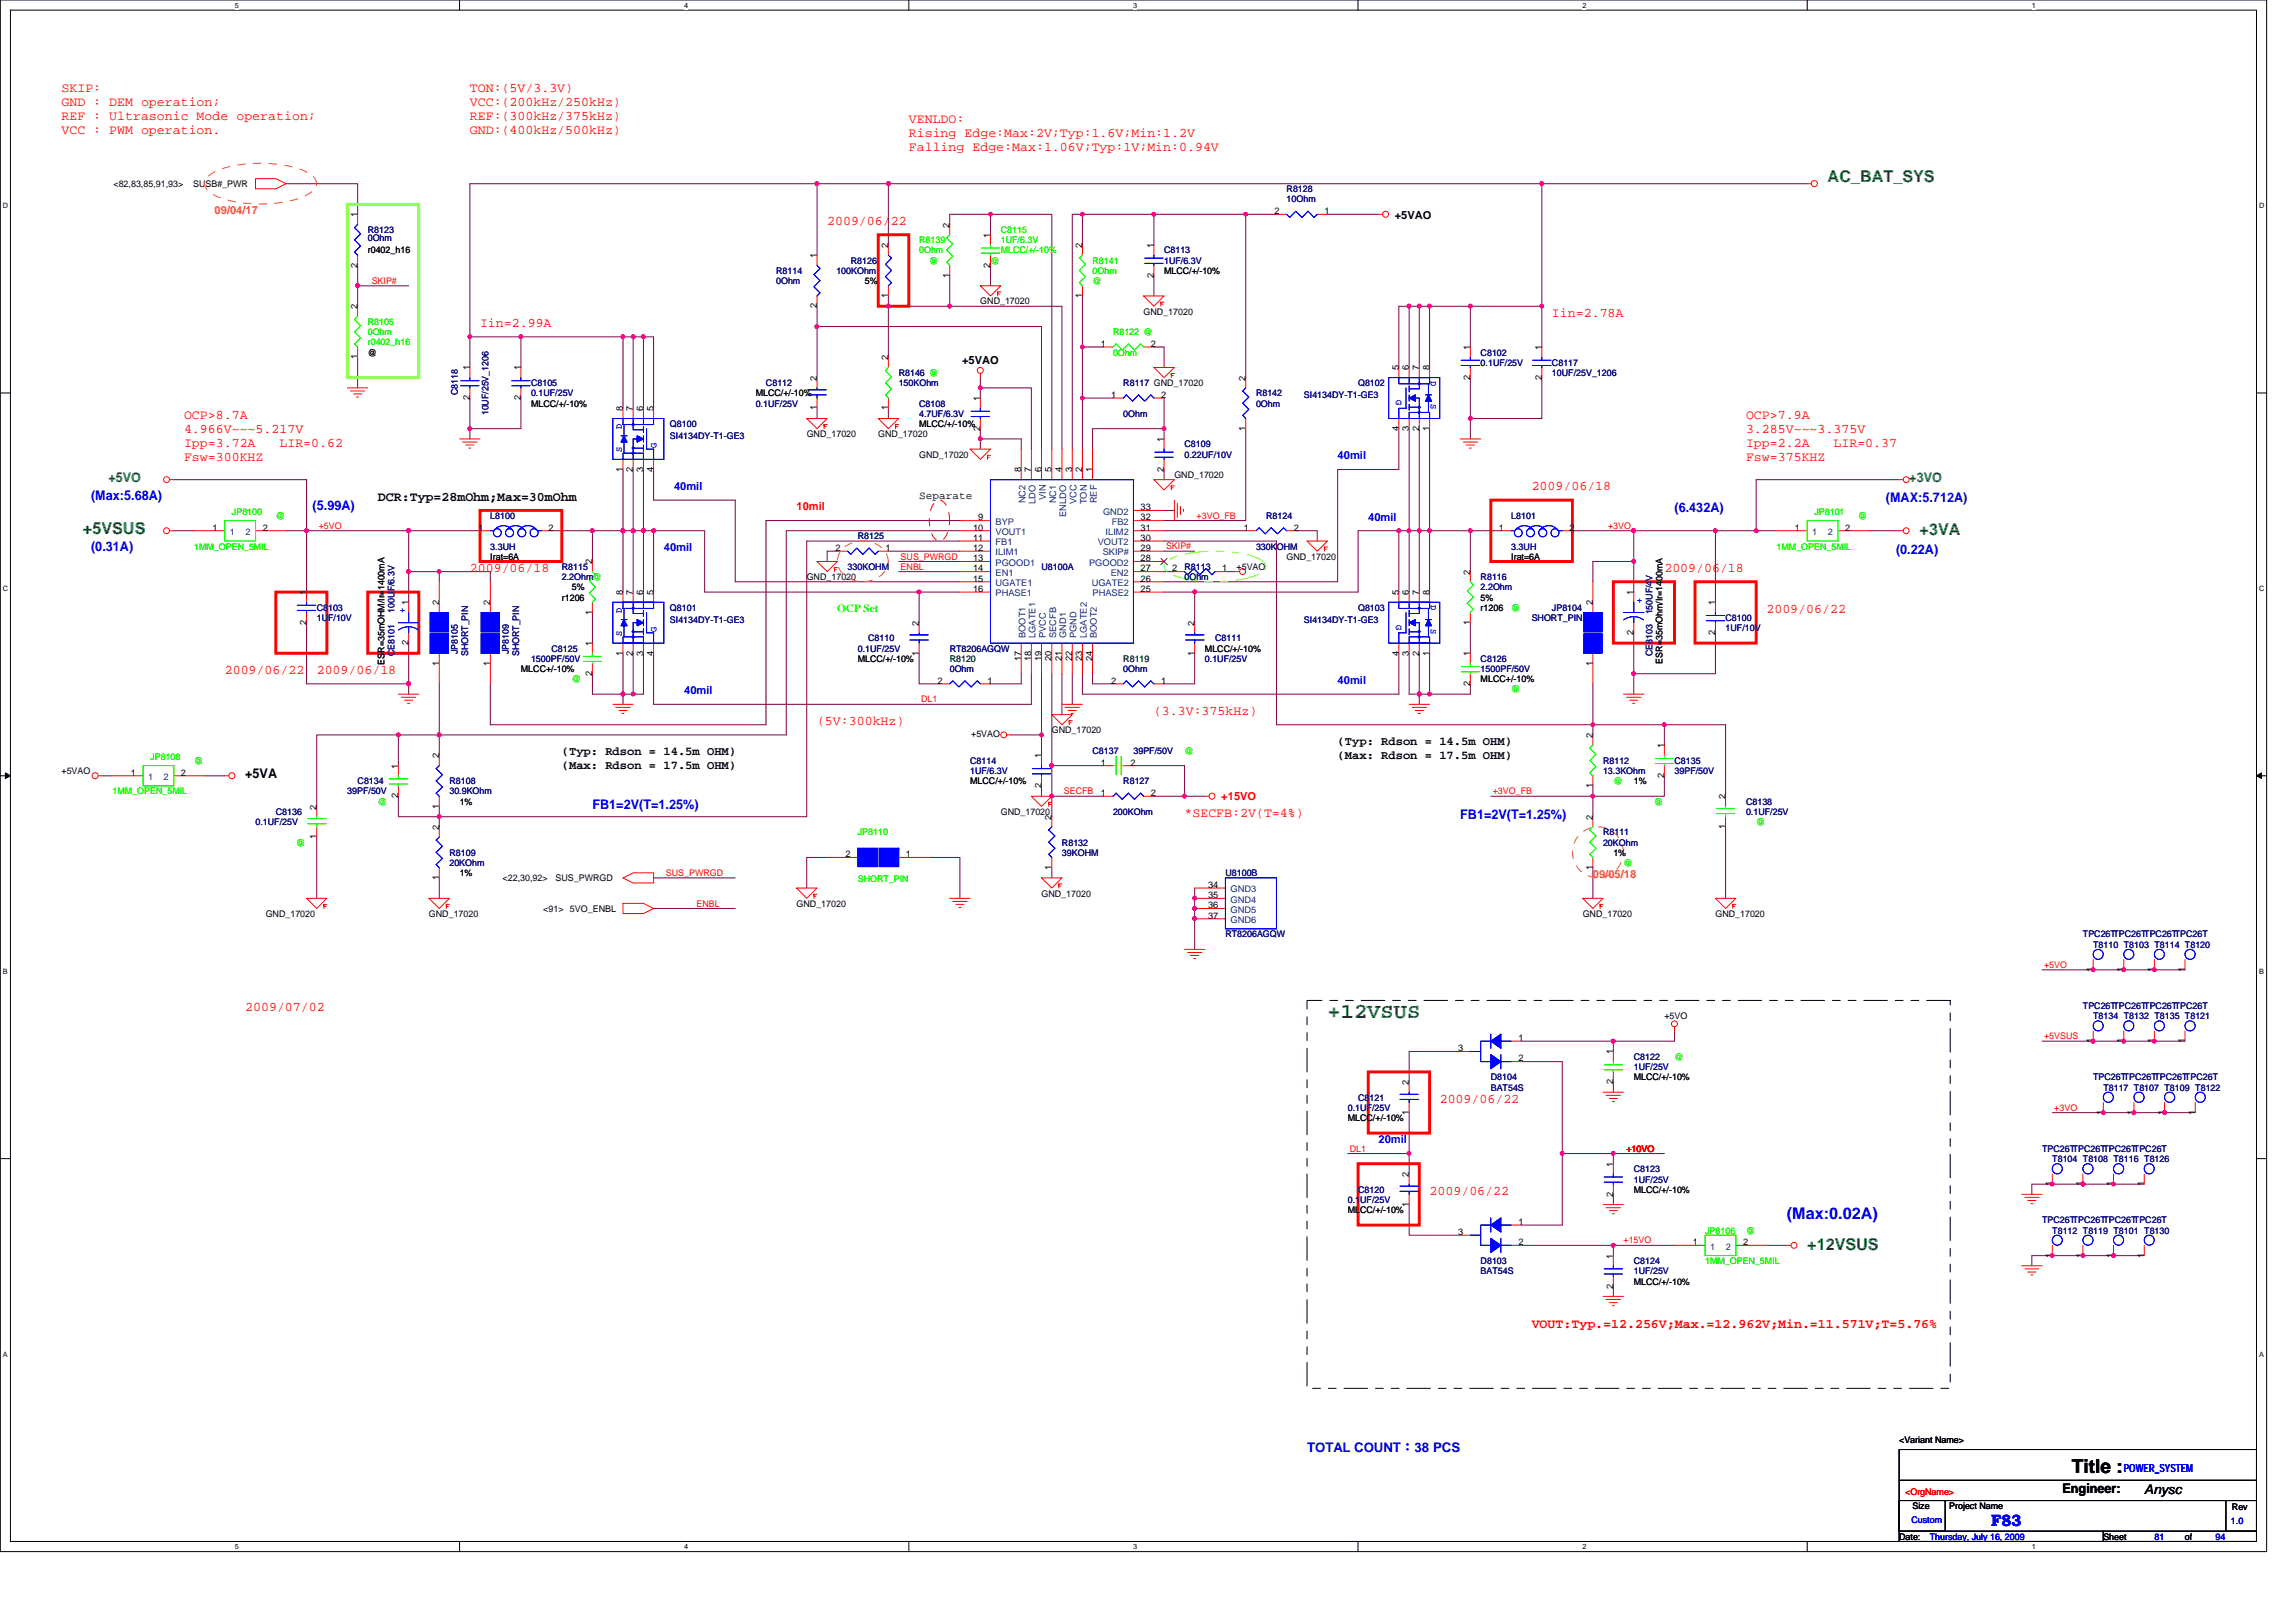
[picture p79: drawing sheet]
<svg xmlns="http://www.w3.org/2000/svg" width="297mm" height="210mm" viewBox="0 0 297 210" stroke-linecap="round" stroke-linejoin="round" font-family="sans-serif">
<defs><g id="words">
<text font-size="2.8" fill="#008000" x="171.7" y="131.7">+12VSUS</text>
<text font-size="2.5" x="268" y="190.5">Title :</text>
<g font-size="2.1" fill="#008000">
<text x="236.4" y="23.6">AC_BAT_SYS</text>
<text x="10.7" y="69">+5VSUS</text>
<text x="248.3" y="69.3">+3VA</text>
<text x="233.8" y="161.7">+12VSUS</text>
</g>
<g font-size="2.1" fill="#00f">
<text x="231.2" y="157.8">(Max:0.02A)</text>
<text x="257.6" y="197.4">F83</text>
</g>
<g font-size="1.7" fill="#f00">
<text x="8" y="11.9">SKIP:</text>
<text x="60.8" y="11.9">TON:(5V/3.3V)</text>
<text x="8" y="13.7">GND : DEM operation;</text>
<text x="8" y="15.6">REF : Ultrasonic Mode operation;</text>
<text x="8" y="17.4">VCC : PWM operation.</text>
<text x="60.8" y="13.7">VCC:(200kHz/250kHz)</text>
<text x="60.8" y="15.6">REF:(300kHz/375kHz)</text>
<text x="60.8" y="17.4">GND:(400kHz/500kHz)</text>
<text x="117.6" y="15.9">VENLDO:</text>
<text x="117.6" y="17.7">Rising Edge:Max:2V;Typ:1.6V;Min:1.2V</text>
<text x="117.6" y="19.5">Falling Edge:Max:1.06V;Typ:1V;Min:0.94V</text>
<text x="107" y="29.1">2009/06/22</text>
<text x="200.8" y="41">Iin=2.78A</text>
<text x="62.1" y="42.3">Iin=2.99A</text>
<text x="23.8" y="54.2">OCP&gt;8.7A</text>
<text x="23.8" y="56">4.966V~~~5.217V</text>
<text x="23.8" y="57.8">Ipp=3.72A</text>
<text x="23.8" y="59.6">Fsw=300KHZ</text>
<text x="36.2" y="57.8">LIR=0.62</text>
<text x="225.9" y="54.2">OCP&gt;7.9A</text>
<text x="225.9" y="56">3.285V~~~3.375V</text>
<text x="225.9" y="57.8">Ipp=2.2A</text>
<text x="225.9" y="59.6">Fsw=375KHZ</text>
<text x="237.2" y="57.8">LIR=0.37</text>
<text x="198.2" y="63.4">2009/06/18</text>
<text x="60.8" y="74">2009/06/18</text>
<text x="215.3" y="74">2009/06/18</text>
<text x="228.5" y="79.3">2009/06/22</text>
<text x="29.1" y="87.2">2009/06/22</text>
<text x="41" y="87.2">2009/06/18</text>
<text x="105.7" y="93.8">(5V:300kHz)</text>
<text x="149.3" y="92.5">(3.3V:375kHz)</text>
<text x="153.2" y="105.7">*SECFB:2V(T=4%)</text>
<text x="31.7" y="130.8">2009/07/02</text>
<text x="186.3" y="142.7">2009/06/22</text>
<text x="185" y="154.6">2009/06/22</text>
<text x="198.2" y="171.8">VOUT:Typ.=12.256V;Max.=12.962V;Min.=11.571V;T=5.76%</text>
</g>
<g font-size="1.7" fill="#00f">
<text x="11.8" y="64.7">(Max:5.68A)</text>
<text x="244" y="65">(MAX:5.712A)</text>
<text x="11.8" y="71.3">(0.31A)</text>
<text x="40.4" y="66">(5.99A)</text>
<text x="216.6" y="66.3">(6.432A)</text>
<text x="245.3" y="71.7">(0.22A)</text>
<text x="76.6" y="104.6">FB1=2V(T=1.25%)</text>
<text x="188.9" y="105.9">FB1=2V(T=1.25%)</text>
<text x="169.1" y="187.8">TOTAL COUNT：38 PCS</text>
</g>
<g font-size="1.7" fill="#008000">
<text x="14" y="62.3">+5VO</text>
<text x="247" y="62.3">+3VO</text>
</g>
<g font-size="1.7">
<text x="48.9" y="64.8">DCR:Typ=28mOhm;Max=30mOhm</text>
<text x="31.7" y="100.6">+5VA</text>
<text x="266.8" y="193.1">Engineer:</text>
<text x="277.4" y="193.3">Anysc</text>
</g>
<g font-size="1.6">
<text x="72.7" y="97.7">(Typ: Rdson = 14.5m OHM)</text>
<text x="72.7" y="99.5">(Max: Rdson = 17.5m OHM)</text>
<text x="173.1" y="96.4">(Typ: Rdson = 14.5m OHM)</text>
<text x="173.1" y="98.2">(Max: Rdson = 17.5m OHM)</text>
</g>
<g font-size="1.4" fill="#ff8000">
<text x="27.8" y="27.7">09/04/17</text>
<text x="206.1" y="113.6">09/05/18</text>
</g>
<g font-size="1.4">
<text x="180.4" y="28.3">+5VAO</text>
<text x="124.5" y="47">+5VAO</text>
<text x="118.9" y="64.5">Separate</text>
</g>
<g font-size="1.4" fill="#00f">
<text x="173.1" y="59.4">40mil</text>
<text x="87.2" y="63.4">40mil</text>
<text x="85.9" y="71.3">40mil</text>
<text x="177" y="67.4">40mil</text>
<text x="88.5" y="89.8">40mil</text>
<text x="173.1" y="88.5">40mil</text>
<text x="178.3" y="147.9">20mil</text>
<text x="274.8" y="190.5">POWER_SYSTEM</text>
</g>
<g font-size="1.4" fill="#f00">
<text x="103.1" y="66">10mil</text>
<text x="158" y="103.5">+15VO</text>
</g>
<text font-size="1.4" fill="#0f0" x="108.3" y="79.2">OCP Set</text>
<g font-size="1.2">
<text x="14.7" y="24.2">&lt;82,83,85,91,93&gt;</text>
<text x="25" y="24.2">SUSB#_PWR</text>
<text x="46.2" y="28.1" transform="rotate(-90 46.2 28.1)">1</text>
<text x="122.8" y="29.4" transform="rotate(-90 122.8 29.4)">2</text>
<text x="164.9" y="27.7">2</text>
<text x="171.3" y="27.7">1</text>
<text x="46.2" y="34.6" transform="rotate(-90 46.2 34.6)">2</text>
<text x="47.6" y="32.8">r0402_h16</text>
<text x="105.7" y="33.4" transform="rotate(-90 105.7 33.4)">1</text>
<text x="114.9" y="32.1" transform="rotate(-90 114.9 32.1)">2</text>
<text x="122.8" y="35.9" transform="rotate(-90 122.8 35.9)">1</text>
<text x="128.1" y="34.6" transform="rotate(-90 128.1 34.6)">2</text>
<text x="128.1" y="30.8" transform="rotate(-90 128.1 30.8)">1</text>
<text x="140" y="32.1" transform="rotate(-90 140 32.1)">2</text>
<text x="149.3" y="35.9" transform="rotate(-90 149.3 35.9)">2</text>
<text x="149.3" y="32.1" transform="rotate(-90 149.3 32.1)">1</text>
<text x="150.6" y="35.4">MLCC/+/-10%</text>
<text x="46.2" y="40" transform="rotate(-90 46.2 40)">2</text>
<text x="105.7" y="39.9" transform="rotate(-90 105.7 39.9)">2</text>
<text x="111.9" y="36.7">5%</text>
<text x="114.9" y="38.6" transform="rotate(-90 114.9 38.6)">1</text>
<text x="126.8" y="39.4">GND_17020</text>
<text x="140" y="38.6" transform="rotate(-90 140 38.6)">1</text>
<text x="148" y="40.7">GND_17020</text>
<text x="46.2" y="46.5" transform="rotate(-90 46.2 46.5)">1</text>
<text x="47.6" y="46">@</text>
<text x="60.8" y="47.9" transform="rotate(-90 60.8 47.9)">1</text>
<text x="67.4" y="47.9" transform="rotate(-90 67.4 47.9)">1</text>
<text x="114.9" y="46.6" transform="rotate(-90 114.9 46.6)">2</text>
<text x="142.4" y="44.9">1</text>
<text x="148.9" y="44.9">2</text>
<text x="181" y="47.9" transform="rotate(-90 181 47.9)">5</text>
<text x="182.3" y="47.9" transform="rotate(-90 182.3 47.9)">6</text>
<text x="183.6" y="47.9" transform="rotate(-90 183.6 47.9)">7</text>
<text x="184.9" y="47.9" transform="rotate(-90 184.9 47.9)">8</text>
<text x="190.2" y="45.3" transform="rotate(-90 190.2 45.3)">1</text>
<text x="199.5" y="45.3" transform="rotate(-90 199.5 45.3)">1</text>
<text x="60.8" y="51.8" transform="rotate(-90 60.8 51.8)">2</text>
<text x="67.4" y="51.8" transform="rotate(-90 67.4 51.8)">2</text>
<text x="68.7" y="52.6">MLCC/+/-10%</text>
<text x="80.6" y="53.2" transform="rotate(-90 80.6 53.2)">8</text>
<text x="81.9" y="53.2" transform="rotate(-90 81.9 53.2)">7</text>
<text x="83.2" y="53.2" transform="rotate(-90 83.2 53.2)">6</text>
<text x="84.5" y="53.2" transform="rotate(-90 84.5 53.2)">5</text>
<text x="97.8" y="51.3">MLCC/+/-10%</text>
<text x="105.7" y="53.1" transform="rotate(-90 105.7 53.1)">1</text>
<text x="105.7" y="49.3" transform="rotate(-90 105.7 49.3)">2</text>
<text x="114.9" y="53.1" transform="rotate(-90 114.9 53.1)">1</text>
<text x="126.8" y="51.9" transform="rotate(-90 126.8 51.9)">1</text>
<text x="143.7" y="51.5">1</text>
<text x="150.2" y="51.5">2</text>
<text x="161.1" y="49.3" transform="rotate(-90 161.1 49.3)">2</text>
<text x="190.2" y="49.1" transform="rotate(-90 190.2 49.1)">2</text>
<text x="199.5" y="49.1" transform="rotate(-90 199.5 49.1)">2</text>
<text x="104.4" y="56.6">GND_17020</text>
<text x="113.6" y="56.6">GND_17020</text>
<text x="118.9" y="59.2">GND_17020</text>
<text x="118.9" y="55.2">MLCC/+/-10%</text>
<text x="126.8" y="55.8" transform="rotate(-90 126.8 55.8)">2</text>
<text x="150.6" y="57.2" transform="rotate(-90 150.6 57.2)">1</text>
<text x="161.1" y="55.8" transform="rotate(-90 161.1 55.8)">1</text>
<text x="181" y="55.8" transform="rotate(-90 181 55.8)">4</text>
<text x="182.3" y="55.8" transform="rotate(-90 182.3 55.8)">3</text>
<text x="183.6" y="55.8" transform="rotate(-90 183.6 55.8)">2</text>
<text x="184.9" y="55.8" transform="rotate(-90 184.9 55.8)">1</text>
<text x="80.6" y="61" transform="rotate(-90 80.6 61)">1</text>
<text x="81.9" y="61" transform="rotate(-90 81.9 61)">2</text>
<text x="83.2" y="61" transform="rotate(-90 83.2 61)">3</text>
<text x="84.5" y="61" transform="rotate(-90 84.5 61)">4</text>
<text x="132.1" y="61.1" transform="rotate(-90 132.1 61.1)">8</text>
<text x="133.4" y="61.1" transform="rotate(-90 133.4 61.1)">7</text>
<text x="134.7" y="61.1" transform="rotate(-90 134.7 61.1)">6</text>
<text x="136.1" y="61.1" transform="rotate(-90 136.1 61.1)">5</text>
<text x="137.4" y="61.1" transform="rotate(-90 137.4 61.1)">4</text>
<text x="138.7" y="61.1" transform="rotate(-90 138.7 61.1)">3</text>
<text x="140" y="61.1" transform="rotate(-90 140 61.1)">2</text>
<text x="141.3" y="61.1" transform="rotate(-90 141.3 61.1)">1</text>
<text x="150.6" y="61" transform="rotate(-90 150.6 61)">2</text>
<text x="151.9" y="61.8">GND_17020</text>
<text x="27.5" y="68.6">1</text>
<text x="34" y="68.6">2</text>
<text x="61.8" y="68.6">1</text>
<text x="71" y="68.6">2</text>
<text x="108.1" y="71.3">2</text>
<text x="114.6" y="71.3">1</text>
<text x="125.9" y="68.6">10</text>
<text x="125.9" y="70">11</text>
<text x="125.9" y="71.3">12</text>
<text x="126.6" y="67.3">9</text>
<text x="147.6" y="70">30</text>
<text x="147.6" y="68.6">31</text>
<text x="147.6" y="66">33</text>
<text x="147.6" y="71.3">29</text>
<text x="147.6" y="67.3">32</text>
<text x="160.9" y="68.6">1</text>
<text x="167.4" y="68.6">2</text>
<text x="193.9" y="68.6">1</text>
<text x="203" y="68.6">2</text>
<text x="232.2" y="68.6">1</text>
<text x="238.7" y="68.6">2</text>
<text x="39.6" y="77" transform="rotate(-90 39.6 77)">1</text>
<text x="63.4" y="72.4">Irat=6A</text>
<text x="72.7" y="77.7">r1206</text>
<text x="74" y="76.4">5%</text>
<text x="76.6" y="73" transform="rotate(-90 76.6 73)">2</text>
<text x="80.6" y="77" transform="rotate(-90 80.6 77)">8</text>
<text x="81.9" y="77" transform="rotate(-90 81.9 77)">7</text>
<text x="83.2" y="77" transform="rotate(-90 83.2 77)">6</text>
<text x="84.5" y="77" transform="rotate(-90 84.5 77)">5</text>
<text x="104.4" y="75.1">GND_17020</text>
<text x="125.9" y="72.6">13</text>
<text x="125.9" y="73.9">14</text>
<text x="125.9" y="75.2">15</text>
<text x="125.9" y="76.6">16</text>
<text x="147.6" y="76.6">25</text>
<text x="147.6" y="72.6">28</text>
<text x="147.6" y="75.2">26</text>
<text x="147.6" y="73.9">27</text>
<text x="151.7" y="73.9">2</text>
<text x="158.1" y="73.9">1</text>
<text x="160" y="73.7">+5VAO</text>
<text x="166.5" y="72.4">GND_17020</text>
<text x="181" y="77" transform="rotate(-90 181 77)">5</text>
<text x="182.3" y="77" transform="rotate(-90 182.3 77)">6</text>
<text x="183.6" y="77" transform="rotate(-90 183.6 77)">7</text>
<text x="184.9" y="77" transform="rotate(-90 184.9 77)">8</text>
<text x="190.2" y="74.3" transform="rotate(-90 190.2 74.3)">2</text>
<text x="191.6" y="77.7">5%</text>
<text x="195.5" y="72.4">Irat=6A</text>
<text x="211.3" y="77" transform="rotate(-90 211.3 77)">1</text>
<text x="39.6" y="80.9" transform="rotate(-90 39.6 80.9)">2</text>
<text x="52.8" y="83.5" transform="rotate(-90 52.8 83.5)">2</text>
<text x="52.8" y="78.3" transform="rotate(-90 52.8 78.3)">1</text>
<text x="56.8" y="78.3" transform="rotate(-90 56.8 78.3)">2</text>
<text x="63.4" y="78.3" transform="rotate(-90 63.4 78.3)">2</text>
<text x="76.6" y="83.6" transform="rotate(-90 76.6 83.6)">1</text>
<text x="76.6" y="79.5" transform="rotate(-90 76.6 79.5)">1</text>
<text x="118.9" y="80.9" transform="rotate(-90 118.9 80.9)">2</text>
<text x="154.5" y="80.9" transform="rotate(-90 154.5 80.9)">2</text>
<text x="190.2" y="80.9" transform="rotate(-90 190.2 80.9)">1</text>
<text x="191.6" y="79">r1206</text>
<text x="206.1" y="78.3" transform="rotate(-90 206.1 78.3)">2</text>
<text x="211.3" y="82.2" transform="rotate(-90 211.3 82.2)">2</text>
<text x="221.9" y="82.2" transform="rotate(-90 221.9 82.2)">2</text>
<text x="221.9" y="78.3" transform="rotate(-90 221.9 78.3)">1</text>
<text x="49.7" y="86" transform="rotate(-90 49.7 86)">ESR=35mOHM/Ir=1400mA</text>
<text x="56.8" y="86.1" transform="rotate(-90 56.8 86.1)">1</text>
<text x="63.4" y="86.1" transform="rotate(-90 63.4 86.1)">1</text>
<text x="67.4" y="87">MLCC+/-10%</text>
<text x="76.6" y="87.5" transform="rotate(-90 76.6 87.5)">2</text>
<text x="80.6" y="84.8" transform="rotate(-90 80.6 84.8)">1</text>
<text x="81.9" y="84.8" transform="rotate(-90 81.9 84.8)">2</text>
<text x="83.2" y="84.8" transform="rotate(-90 83.2 84.8)">3</text>
<text x="84.5" y="84.8" transform="rotate(-90 84.5 84.8)">4</text>
<text x="111" y="85.6">MLCC/+/-10%</text>
<text x="118.9" y="84.8" transform="rotate(-90 118.9 84.8)">1</text>
<text x="121.3" y="88.5">2</text>
<text x="127.8" y="88.5">1</text>
<text x="132.1" y="85.5" transform="rotate(-90 132.1 85.5)">17</text>
<text x="133.4" y="85.5" transform="rotate(-90 133.4 85.5)">18</text>
<text x="134.7" y="85.5" transform="rotate(-90 134.7 85.5)">19</text>
<text x="136.1" y="85.5" transform="rotate(-90 136.1 85.5)">20</text>
<text x="137.4" y="85.5" transform="rotate(-90 137.4 85.5)">21</text>
<text x="138.7" y="85.5" transform="rotate(-90 138.7 85.5)">22</text>
<text x="140" y="85.5" transform="rotate(-90 140 85.5)">23</text>
<text x="141.3" y="85.5" transform="rotate(-90 141.3 85.5)">24</text>
<text x="143.7" y="88.5">2</text>
<text x="150.2" y="88.5">1</text>
<text x="154.5" y="84.8" transform="rotate(-90 154.5 84.8)">1</text>
<text x="155.9" y="84.3">MLCC/+/-10%</text>
<text x="181" y="84.8" transform="rotate(-90 181 84.8)">4</text>
<text x="182.3" y="84.8" transform="rotate(-90 182.3 84.8)">3</text>
<text x="183.6" y="84.8" transform="rotate(-90 183.6 84.8)">2</text>
<text x="184.9" y="84.8" transform="rotate(-90 184.9 84.8)">1</text>
<text x="190.2" y="88.8" transform="rotate(-90 190.2 88.8)">2</text>
<text x="190.2" y="84.9" transform="rotate(-90 190.2 84.9)">1</text>
<text x="191.6" y="88.3">MLCC+/-10%</text>
<text x="206.1" y="86.1" transform="rotate(-90 206.1 86.1)">1</text>
<text x="215.1" y="85.9" transform="rotate(-90 215.1 85.9)">ESR=35mOhm/Ir=1400mA</text>
<text x="125.6" y="95.4">+5VAO</text>
<text x="136.1" y="94.9">GND_17020</text>
<text x="206.1" y="95.5" transform="rotate(-90 206.1 95.5)">2</text>
<text x="8" y="100.2">+5VAO</text>
<text x="16.9" y="100.4">1</text>
<text x="23.4" y="100.4">2</text>
<text x="51.5" y="99.4" transform="rotate(-90 51.5 99.4)">1</text>
<text x="56.8" y="98.1" transform="rotate(-90 56.8 98.1)">2</text>
<text x="125.5" y="101.5">MLCC/+/-10%</text>
<text x="134.7" y="102" transform="rotate(-90 134.7 102)">2</text>
<text x="134.7" y="98.1" transform="rotate(-90 134.7 98.1)">1</text>
<text x="142.4" y="99">1</text>
<text x="146.3" y="99">2</text>
<text x="206.1" y="102" transform="rotate(-90 206.1 102)">1</text>
<text x="211.4" y="101.5">1%</text>
<text x="215.3" y="100.7" transform="rotate(-90 215.3 100.7)">2</text>
<text x="215.3" y="96.8" transform="rotate(-90 215.3 96.8)">1</text>
<text x="41" y="104.7" transform="rotate(-90 41 104.7)">2</text>
<text x="51.5" y="103.3" transform="rotate(-90 51.5 103.3)">2</text>
<text x="56.8" y="107.4" transform="rotate(-90 56.8 107.4)">2</text>
<text x="56.8" y="104.6" transform="rotate(-90 56.8 104.6)">1</text>
<text x="59.5" y="104.1">1%</text>
<text x="129.5" y="105.4">GND_17020</text>
<text x="136.1" y="106" transform="rotate(-90 136.1 106)">2</text>
<text x="142.4" y="103">1</text>
<text x="148.9" y="103">2</text>
<text x="206.1" y="106" transform="rotate(-90 206.1 106)">2</text>
<text x="223.2" y="107.3" transform="rotate(-90 223.2 107.3)">1</text>
<text x="223.2" y="103.4" transform="rotate(-90 223.2 103.4)">2</text>
<text x="41" y="108.6" transform="rotate(-90 41 108.6)">1</text>
<text x="56.8" y="113.9" transform="rotate(-90 56.8 113.9)">1</text>
<text x="59.5" y="113.4">1%</text>
<text x="109.4" y="110.9">2</text>
<text x="117.2" y="110.9">1</text>
<text x="136.1" y="112.5" transform="rotate(-90 136.1 112.5)">1</text>
<text x="206.1" y="112.5" transform="rotate(-90 206.1 112.5)">1</text>
<text x="208.7" y="110.7">1%</text>
<text x="34.4" y="118.6">GND_17020</text>
<text x="55.5" y="118.6">GND_17020</text>
<text x="65" y="114">&lt;22,30,92&gt;</text>
<text x="70.3" y="118">&lt;91&gt; 5VO_ENBL</text>
<text x="71.9" y="114">SUS_PWRGD</text>
<text x="103.1" y="117.3">GND_17020</text>
<text x="134.7" y="116">GND_17020</text>
<text x="156.3" y="114.9">34</text>
<text x="156.3" y="116.2">35</text>
<text x="156.3" y="117.5">36</text>
<text x="156.3" y="118.9">37</text>
<text x="204.8" y="118.6">GND_17020</text>
<text x="221.9" y="118.6">GND_17020</text>
<text x="270.8" y="125.8" transform="rotate(-90 270.8 125.8)">1</text>
<text x="274.7" y="125.8" transform="rotate(-90 274.7 125.8)">1</text>
<text x="278.7" y="125.8" transform="rotate(-90 278.7 125.8)">1</text>
<text x="282.7" y="125.8" transform="rotate(-90 282.7 125.8)">1</text>
<text x="215.3" y="131.8">+5VO</text>
<text x="188.6" y="136">3</text>
<text x="196.4" y="134.7">1</text>
<text x="196.4" y="137.3">2</text>
<text x="208.7" y="136.4" transform="rotate(-90 208.7 136.4)">1</text>
<text x="270.8" y="135" transform="rotate(-90 270.8 135)">1</text>
<text x="274.7" y="135" transform="rotate(-90 274.7 135)">1</text>
<text x="278.7" y="135" transform="rotate(-90 278.7 135)">1</text>
<text x="282.7" y="135" transform="rotate(-90 282.7 135)">1</text>
<text x="182.3" y="140.4" transform="rotate(-90 182.3 140.4)">2</text>
<text x="208.7" y="140.3" transform="rotate(-90 208.7 140.3)">2</text>
<text x="211.4" y="139.8">MLCC/+/-10%</text>
<text x="174.4" y="145.1">MLCC/+/-10%</text>
<text x="182.3" y="144.3" transform="rotate(-90 182.3 144.3)">1</text>
<text x="272.1" y="144.3" transform="rotate(-90 272.1 144.3)">1</text>
<text x="276.1" y="144.3" transform="rotate(-90 276.1 144.3)">1</text>
<text x="280" y="144.3" transform="rotate(-90 280 144.3)">1</text>
<text x="284" y="144.3" transform="rotate(-90 284 144.3)">1</text>
<text x="182.3" y="152.3" transform="rotate(-90 182.3 152.3)">2</text>
<text x="208.7" y="154.8" transform="rotate(-90 208.7 154.8)">2</text>
<text x="208.7" y="151" transform="rotate(-90 208.7 151)">1</text>
<text x="211.4" y="154.3">MLCC/+/-10%</text>
<text x="265.5" y="153.5" transform="rotate(-90 265.5 153.5)">1</text>
<text x="269.4" y="153.5" transform="rotate(-90 269.4 153.5)">1</text>
<text x="273.4" y="153.5" transform="rotate(-90 273.4 153.5)">1</text>
<text x="277.4" y="153.5" transform="rotate(-90 277.4 153.5)">1</text>
<text x="174.4" y="157">MLCC/+/-10%</text>
<text x="182.3" y="156.1" transform="rotate(-90 182.3 156.1)">1</text>
<text x="188.6" y="159.8">3</text>
<text x="196.4" y="158.5">1</text>
<text x="196.4" y="161.1">2</text>
<text x="219" y="161.1">1</text>
<text x="225.5" y="161.1">2</text>
<text x="208.7" y="166.7" transform="rotate(-90 208.7 166.7)">2</text>
<text x="208.7" y="162.8" transform="rotate(-90 208.7 162.8)">1</text>
<text x="211.4" y="166.2">MLCC/+/-10%</text>
<text x="265.5" y="162.7" transform="rotate(-90 265.5 162.7)">1</text>
<text x="269.4" y="162.7" transform="rotate(-90 269.4 162.7)">1</text>
<text x="273.4" y="162.7" transform="rotate(-90 273.4 162.7)">1</text>
<text x="277.4" y="162.7" transform="rotate(-90 277.4 162.7)">1</text>
<text x="245.7" y="186.7">&lt;Variant Name&gt;</text>
<text x="247.4" y="195.2">Size</text>
<text x="252.2" y="195.2">Project Name</text>
<text x="288.8" y="195.4">Rev</text>
<text x="245.7" y="199.2">Date:</text>
<text x="272.1" y="199.2">Sheet</text>
<text x="282.7" y="199.2">of</text>
</g>
<g font-size="1.2" fill="#000080">
<text x="166.5" y="24.9">R8128</text>
<text x="166.5" y="26.2">10Ohm</text>
<text x="47.6" y="30.1">R8123</text>
<text x="47.6" y="31.2">0Ohm</text>
<text x="100.4" y="35.4">R8114</text>
<text x="108.2" y="35.4">100KOhm</text>
<text x="110.1" y="34.1">R8126</text>
<text x="150.6" y="32.8">C8113</text>
<text x="150.6" y="34.1">1UF/6.3V</text>
<text x="100.4" y="36.7">0Ohm</text>
<text x="191.6" y="46">C8102</text>
<text x="191.6" y="47.3">0.1UF/25V</text>
<text x="200.8" y="47.3">C8117</text>
<text x="59.2" y="51.1" transform="rotate(-90 59.2 51.1)">C8118</text>
<text x="63.2" y="53.7" transform="rotate(-90 63.2 53.7)">10UF/25V_1206</text>
<text x="68.7" y="50">C8105</text>
<text x="68.7" y="51.3">0.1UF/25V</text>
<text x="97.8" y="52.6">0.1UF/25V</text>
<text x="99.1" y="50">C8112</text>
<text x="116.3" y="48.6">R8146 @</text>
<text x="116.3" y="50">150KOhm</text>
<text x="118.9" y="52.6">C8108</text>
<text x="118.9" y="53.9">4.7UF/6.3V</text>
<text x="145.3" y="50">R8117 GND_17020</text>
<text x="145.3" y="53.9">0Ohm</text>
<text x="162.5" y="51.3">R8142</text>
<text x="162.5" y="52.6">0Ohm</text>
<text x="168.7" y="51.5">SI4134DY-T1-GE3</text>
<text x="175.7" y="50">Q8102</text>
<text x="200.8" y="48.6">10UF/25V_1206</text>
<text x="86.7" y="55.2">Q8100</text>
<text x="86.7" y="56.8">SI4134DY-T1-GE3</text>
<text x="153.2" y="57.9">C8109</text>
<text x="153.2" y="59.2">0.22UF/10V</text>
<text x="63.4" y="67.1">L8100</text>
<text x="63.4" y="71.1">3.3UH</text>
<text x="111" y="69.8">R8125</text>
<text x="162.5" y="71.1">330KOHM</text>
<text x="163.8" y="67.1">R8124</text>
<text x="195.5" y="67.1">L8101</text>
<text x="195.5" y="71.1">3.3UH</text>
<text x="72.7" y="73.7">R8115</text>
<text x="72.7" y="75.1">2.2Ohm@</text>
<text x="109.7" y="73.7">330KOHM</text>
<text x="134.7" y="73.7">U8100A</text>
<text x="153.2" y="73.7">R8113</text>
<text x="153.2" y="75.1">0Ohm</text>
<text x="191.6" y="75.1">R8116</text>
<text x="191.6" y="76.4">2.2Ohm</text>
<text x="41" y="79">C8103</text>
<text x="41" y="80.3">1UF/10V</text>
<text x="51.1" y="79.2" transform="rotate(-90 51.1 79.2)">100UF/6.3V</text>
<text x="86.7" y="79">Q8101</text>
<text x="86.7" y="80.6">SI4134DY-T1-GE3</text>
<text x="112.3" y="83">C8110</text>
<text x="157.2" y="83">C8111</text>
<text x="168.7" y="80.6">SI4134DY-T1-GE3</text>
<text x="175.7" y="79">Q8103</text>
<text x="198.2" y="80.3">SHORT_PIN</text>
<text x="200.8" y="79">JP8104</text>
<text x="213.8" y="79.5" transform="rotate(-90 213.8 79.5)">150UF/4V</text>
<text x="223.2" y="80.3">C8100</text>
<text x="223.2" y="81.7">1UF/10V</text>
<text x="51.1" y="84.9" transform="rotate(-90 51.1 84.9)">CE8101</text>
<text x="59.2" y="84.6" transform="rotate(-90 59.2 84.6)">JP8105</text>
<text x="60.6" y="84.9" transform="rotate(-90 60.6 84.9)">SHORT_PIN</text>
<text x="65.8" y="84.6" transform="rotate(-90 65.8 84.6)">JP8109</text>
<text x="67.2" y="84.9" transform="rotate(-90 67.2 84.9)">SHORT_PIN</text>
<text x="68.7" y="85.6">1500PF/50V</text>
<text x="71.3" y="84.3">C8125</text>
<text x="111" y="84.3">0.1UF/25V</text>
<text x="122.9" y="84.3">RT8206AGQW</text>
<text x="122.9" y="87">0Ohm</text>
<text x="145.3" y="87">0Ohm</text>
<text x="155.9" y="85.6">0.1UF/25V</text>
<text x="191.6" y="85.6">C8126</text>
<text x="191.6" y="87">1500PF/50V</text>
<text x="213.8" y="84.9" transform="rotate(-90 213.8 84.9)">CE8103</text>
<text x="46.3" y="101.5">C8134</text>
<text x="58.1" y="101.5">R8108</text>
<text x="125.5" y="98.8">C8114</text>
<text x="125.5" y="100.2">1UF/6.3V</text>
<text x="141.3" y="97.5">C8137</text>
<text x="145.3" y="101.5">R8127</text>
<text x="146.6" y="97.5">39PF/50V</text>
<text x="207.4" y="98.8">R8112</text>
<text x="207.4" y="100.2">13.3KOhm</text>
<text x="216.6" y="98.8">C8135</text>
<text x="216.6" y="100.2">39PF/50V</text>
<text x="33.1" y="106.8">0.1UF/25V</text>
<text x="35.7" y="105.4">C8136</text>
<text x="44.9" y="102.8">39PF/50V</text>
<text x="58.1" y="102.8">30.9KOhm</text>
<text x="144" y="105.4">200KOhm</text>
<text x="225.9" y="104.1">C8138</text>
<text x="225.9" y="105.4">0.1UF/25V</text>
<text x="58.1" y="110.7">R8109</text>
<text x="58.1" y="112">20KOhm</text>
<text x="137.4" y="109.4">R8132</text>
<text x="137.4" y="110.7">39KOHM</text>
<text x="158.5" y="113.4">U8100B</text>
<text x="207.4" y="108.1">R8111</text>
<text x="207.4" y="109.4">20KOhm</text>
<text x="158.5" y="121.3">RT8206AGQW</text>
<text x="269.5" y="121.3">TPC26TTPC26TTPC26TTPC26T</text>
<text x="270.8" y="122.6">T8110 T8103 T8114 T8120</text>
<text x="269.5" y="130.5">TPC26TTPC26TTPC26TTPC26T</text>
<text x="270.8" y="131.8">T8134 T8132 T8135 T8121</text>
<text x="211.4" y="137.1">C8122</text>
<text x="174.4" y="143.7">0.1UF/25V</text>
<text x="175.7" y="142.4">C8121</text>
<text x="192.9" y="139.8">D8104</text>
<text x="192.9" y="141.1">BAT54S</text>
<text x="211.4" y="138.5">1UF/25V</text>
<text x="270.8" y="139.8">TPC26TTPC26TTPC26TTPC26T</text>
<text x="272.1" y="141.1">T8117 T8107 T8109 T8122</text>
<text x="264.2" y="149">TPC26TTPC26TTPC26TTPC26T</text>
<text x="174.4" y="155.6">0.1UF/25V</text>
<text x="175.7" y="154.3">C8120</text>
<text x="211.4" y="151.7">C8123</text>
<text x="211.4" y="153">1UF/25V</text>
<text x="265.5" y="150.3">T8104 T8108 T8116 T8126</text>
<text x="264.2" y="158.3">TPC26TTPC26TTPC26TTPC26T</text>
<text x="265.5" y="159.6">T8112 T8119 T8101 T8130</text>
<text x="191.6" y="163.6">D8103</text>
<text x="191.6" y="164.9">BAT54S</text>
<text x="211.4" y="163.6">C8124</text>
<text x="211.4" y="164.9">1UF/25V</text>
</g>
<g font-size="1.2" fill="#0f0">
<text x="118.9" y="31.5">R8139</text>
<text x="118.9" y="32.8">0Ohm</text>
<text x="120.2" y="34.1">@</text>
<text x="128.1" y="34.1">@</text>
<text x="129.5" y="30.1">C8115</text>
<text x="129.5" y="31.5">1UF/6.3V</text>
<text x="129.5" y="32.8">MLCC/+/-10%</text>
<text x="141.3" y="34.1">R8141</text>
<text x="141.3" y="35.4">0Ohm</text>
<text x="141.3" y="36.7">@</text>
<text x="47.6" y="42">R8105</text>
<text x="47.6" y="43.3">0Ohm</text>
<text x="47.6" y="44.7">r0402_h16</text>
<text x="144" y="43.3">R8122 @</text>
<text x="144" y="46">0Ohm</text>
<text x="25.1" y="71.1">1MM_OPEN_5MIL</text>
<text x="30" y="66.6">JP8100</text>
<text x="35.7" y="67.1">@</text>
<text x="229.8" y="71.1">1MM_OPEN_5MIL</text>
<text x="234.7" y="66.6">JP8101</text>
<text x="240.4" y="67.1">@</text>
<text x="195.5" y="79">@</text>
<text x="74" y="88.3">@</text>
<text x="195.5" y="89.6">@</text>
<text x="19.4" y="98.3">JP8108</text>
<text x="25.1" y="98.8">@</text>
<text x="153.2" y="97.5">@</text>
<text x="208.7" y="101.5">@</text>
<text x="14.6" y="102.8">1MM_OPEN_5MIL</text>
<text x="48.9" y="104.1">@</text>
<text x="214" y="104.1">@</text>
<text x="227.2" y="106.8">@</text>
<text x="38.3" y="109.4">@</text>
<text x="111" y="108.1">JP8110</text>
<text x="210" y="112">@</text>
<text x="111" y="114.2">SHORT_PIN</text>
<text x="216.6" y="137.1">@</text>
<text x="220.6" y="159.6">JP8106</text>
<text x="225.9" y="159.6">@</text>
<text x="220.6" y="163.6">1MM_OPEN_5MIL</text>
</g>
<g font-size="1.2" fill="#f00">
<text x="48.1" y="36.7">SKIP#</text>
<text x="41.2" y="68.4">+5VO</text>
<text x="150.9" y="71.1">SKIP#</text>
<text x="154.8" y="67.1">+3VO_FB</text>
<text x="208" y="68.4">+3VO</text>
<text x="116.5" y="73.7">ENBL</text>
<text x="116.5" y="72.4">SUS_PWRGD</text>
<text x="119.2" y="90.9">DL1</text>
<text x="137.6" y="102.8">SECFB</text>
<text x="193.1" y="102.8">+3VO_FB</text>
<text x="86.1" y="113.3">SUS_PWRGD</text>
<text x="90.1" y="117.3">ENBL</text>
<text x="264.5" y="125.2">+5VO</text>
<text x="264.5" y="134.5">+5VSUS</text>
<text x="265.8" y="143.7">+3VO</text>
<text x="174.6" y="149">DL1</text>
<text x="210.4" y="149">+10VO</text>
<text x="210" y="160.9">+15VO</text>
<text x="246.5" y="193.4">&lt;OrgName&gt;</text>
</g>
<g font-size="1.2" fill="#00f">
<text x="180.6" y="51.8" transform="rotate(90 180.6 51.8)">G</text>
<text x="185.1" y="49.3" transform="rotate(90 185.1 49.3)">D</text>
<text x="185.1" y="52.3" transform="rotate(90 185.1 52.3)">S</text>
<text x="80.4" y="58.5" transform="rotate(-90 80.4 58.5)">S</text>
<text x="80.4" y="55.5" transform="rotate(-90 80.4 55.5)">D</text>
<text x="84.9" y="58" transform="rotate(-90 84.9 58)">G</text>
<text x="211.7" y="78">+</text>
<text x="52.5" y="78.7" transform="rotate(180 52.5 78.7)">+</text>
<text x="80.4" y="82.3" transform="rotate(-90 80.4 82.3)">S</text>
<text x="80.4" y="79.2" transform="rotate(-90 80.4 79.2)">D</text>
<text x="84.9" y="81.7" transform="rotate(-90 84.9 81.7)">G</text>
<text x="180.6" y="80.8" transform="rotate(90 180.6 80.8)">G</text>
<text x="185.1" y="78.3" transform="rotate(90 185.1 78.3)">D</text>
<text x="185.1" y="81.3" transform="rotate(90 185.1 81.3)">S</text>
<text x="247.3" y="197.1">Custom</text>
<text x="288.6" y="197.2">1.0</text>
<text x="249.7" y="199.2">Thursday, July 16, 2009</text>
<text x="278.7" y="199.2">81</text>
<text x="286.6" y="199.2">94</text>
</g>
<g font-size="1.2" fill="#004080">
<text x="132.7" y="65.1" transform="rotate(-90 132.7 65.1)">NC2</text>
<text x="134" y="65.2" transform="rotate(-90 134 65.2)">LDO</text>
<text x="135.3" y="64.7" transform="rotate(-90 135.3 64.7)">VIN</text>
<text x="136.6" y="65.1" transform="rotate(-90 136.6 65.1)">NC1</text>
<text x="139.3" y="65.3" transform="rotate(-90 139.3 65.3)">VCC</text>
<text x="140.6" y="65.3" transform="rotate(-90 140.6 65.3)">TON</text>
<text x="141.9" y="65.1" transform="rotate(-90 141.9 65.1)">REF</text>
<text x="29.7" y="69.2">1</text>
<text x="31.7" y="69.2">2</text>
<text x="128.8" y="67.9">BYP</text>
<text x="128.8" y="69.2">VOUT1</text>
<text x="128.8" y="70.5">FB1</text>
<text x="128.8" y="71.9">ILIM1</text>
<text x="137.9" y="66.9" transform="rotate(-90 137.9 66.9)">ENLDO</text>
<text x="142" y="70.5">VOUT2</text>
<text x="142.7" y="71.9">SKIP#</text>
<text x="142.7" y="66.6">GND2</text>
<text x="143" y="69.2">ILIM2</text>
<text x="143.8" y="67.9">FB2</text>
<text x="234.5" y="69.2">1</text>
<text x="236.5" y="69.2">2</text>
<text x="128.8" y="73.2">PGOOD1</text>
<text x="128.8" y="74.5">EN1</text>
<text x="128.8" y="75.8">UGATE1</text>
<text x="128.8" y="77.2">PHASE1</text>
<text x="140.9" y="73.2">PGOOD2</text>
<text x="141.2" y="75.8">UGATE2</text>
<text x="141.3" y="77.2">PHASE2</text>
<text x="143.7" y="74.5">EN2</text>
<text x="132.7" y="82.5" transform="rotate(-90 132.7 82.5)">BOOT1</text>
<text x="134" y="82.5" transform="rotate(-90 134 82.5)">LGATE1</text>
<text x="135.3" y="82.5" transform="rotate(-90 135.3 82.5)">PVCC</text>
<text x="136.6" y="82.5" transform="rotate(-90 136.6 82.5)">SECFB</text>
<text x="137.9" y="82.5" transform="rotate(-90 137.9 82.5)">GND1</text>
<text x="139.3" y="82.5" transform="rotate(-90 139.3 82.5)">PGND</text>
<text x="140.6" y="82.5" transform="rotate(-90 140.6 82.5)">LGATE2</text>
<text x="141.9" y="82.5" transform="rotate(-90 141.9 82.5)">BOOT2</text>
<text x="19.2" y="100.9">1</text>
<text x="21.2" y="100.9">2</text>
<text x="159.2" y="115.4">GND3</text>
<text x="159.2" y="116.8">GND4</text>
<text x="159.2" y="118.1">GND5</text>
<text x="159.2" y="119.4">GND6</text>
<text x="221.3" y="161.7">1</text>
<text x="223.3" y="161.7">2</text>
</g>
<g font-size="1.2" fill="#004040">
<text x="122.9" y="85.6">R8120</text>
<text x="145.3" y="85.6">R8119</text>
</g>
<g font-size=".9">
<text x="30.4" y="1">5</text>
<text x="88.5" y="1">4</text>
<text x="146.6" y="1">3</text>
<text x="204.7" y="1">2</text>
<text x="262.8" y="1">1</text>
<text x=".4" y="26.9">D</text>
<text x="292.3" y="26.9">D</text>
<text x=".4" y="76.5">C</text>
<text x="292.3" y="76.5">C</text>
<text x=".4" y="126">B</text>
<text x="292.3" y="126">B</text>
<text x=".4" y="175.5">A</text>
<text x="292.3" y="175.5">A</text>
<text x="30.4" y="200.4">5</text>
<text x="88.5" y="200.4">4</text>
<text x="146.6" y="200.4">3</text>
<text x="204.7" y="200.4">2</text>
<text x="262.8" y="200.4">1</text>
</g>
</g></defs>
<path d="M0 0h293.2v200.7h-293.2zM1.4 1.3h290.5v198.1h-290.5z" fill="none" stroke="#000" stroke-width=".13"/>
<g fill="#fff">
<path d="M30.4 .1h.5v1.1h-.5z"/>
<path d="M30.4 199.6h.5v1h-.5z"/>
</g>
<path d="M59.5 0v1.3M59.5 199.4v1.3" fill="none" stroke="#000" stroke-width=".13"/>
<g fill="#fff">
<path d="M88.5 .1h.5v1.1h-.5z"/>
<path d="M88.5 199.6h.5v1h-.5z"/>
</g>
<path d="M117.6 0v1.3M117.6 199.4v1.3" fill="none" stroke="#000" stroke-width=".13"/>
<g fill="#fff">
<path d="M146.6 .1h.5v1.1h-.5z"/>
<path d="M146.6 199.6h.5v1h-.5z"/>
</g>
<path d="M175.7 0v1.3M175.7 199.4v1.3" fill="none" stroke="#000" stroke-width=".13"/>
<g fill="#fff">
<path d="M204.7 .1h.5v1.1h-.5z"/>
<path d="M204.7 199.6h.5v1h-.5z"/>
</g>
<path d="M233.8 0v1.3M233.8 199.4v1.3" fill="none" stroke="#000" stroke-width=".13"/>
<g fill="#fff">
<path d="M262.8 .1h.6v1.1h-.6z"/>
<path d="M262.8 199.6h.6v1h-.6z"/>
<path d="M.4 26.1h.7v1h-.7z"/>
<path d="M292.3 26.1h.6v1h-.6z"/>
<path d="M.4 75.6h.7v1.1h-.7z"/>
<path d="M292.3 75.6h.6v1.1h-.6z"/>
</g>
<path d="M0 50.8h1.4M291.9 50.8h1.3" fill="none" stroke="#000" stroke-width=".13"/>
<g fill="#fff">
<path d="M.4 125.1h.6v1.1h-.6z"/>
<path d="M292.3 125.1h.6v1.1h-.6z"/>
</g>
<path d="M0 100.4h1.4M291.9 100.4h1.3" fill="none" stroke="#000" stroke-width=".13"/>
<path d="M.7 100l.7 .4-.7 .3zM291.9 100.4l.7-.4v.7z" fill="#000" stroke="#000" stroke-width=".13"/>
<g fill="#fff">
<path d="M.4 174.7h.6v1h-.6z"/>
<path d="M292.3 174.7h.6v1h-.6z"/>
</g>
<path d="M0 149.9h1.4M291.9 149.9h1.3M245.7 187.5h46.2v10.6h-46.2zM245.7 194.1h5.9v4h-5.9zM245.7 198.1h26.4v1.3h-26.4zM245.7 191.5h46.2M251.8 194.1h36.2M272.1 198.1h19.8v1.3h-19.8zM288 194.1h3.9v4h-3.9z" fill="none" stroke="#000" stroke-width=".13"/>
<g fill="none" stroke="#800040" stroke-width=".13">
<path d="M37 23.8h9.3v3.9M46.3 37v2.6M46.3 34.3v2.7M46.3 37h6.6M105.7 23.8v9.2M105.7 39.6v2.6M105.7 23.8h9.2M105.7 23.8h-44.9v19.8M114.9 23.8h84.6M114.9 23.8v7.9M114.9 38.3v1.3M114.9 39.6h8"/>
<path d="M114.9 39.6v6.6M122.9 35.6v4M122.9 39.6h14.5v18.5M128.1 27.7h-5.2v1.3M128.1 27.7v2.7M128.1 34.3v2.7M128.1 27.7h8v30.4M140 27.7v4M140 27.7h-1.3v30.4M140 27.7h9.3M140 38.3v6.6M149.3 27.7v4"/>
<path d="M149.3 35.6v2.7M149.3 27.7h11.9M161.2 27.7h3.9M161.2 27.7v21.2M171.7 27.7h6.6M182.3 39.6v7.9M182.3 39.6h1.3M182.3 39.6h-1.3v7.9M183.6 39.6v7.9M183.6 39.6h1.4M185 39.6h5.2M185 39.6v7.9"/>
<path d="M190.2 39.6h9.3M190.2 39.6v5.3M199.5 23.8v15.8M199.5 39.6v5.3M199.5 23.8h34.3M46.3 46.2v4M60.8 51.5v4M60.8 43.6v3.9M60.8 55.5v1.3M60.8 43.6h6.6v3.9M67.4 51.5v4h-6.6M67.4 43.6h13.2v9.2"/>
<path d="M80.6 43.6h1.3M81.9 43.6h1.3M81.9 43.6v9.2M83.2 43.6h1.4v9.2M83.2 43.6v9.2M105.7 42.2v6.7M105.7 52.8v1.3M105.7 42.2h29v15.9M114.9 52.8v1.3M126.8 50.2h6.6v7.9M126.8 56.8h5.3v1.3M126.8 50.2v1.3"/>
<path d="M126.8 56.8v1.3M126.8 48.9v1.3M126.8 55.5v1.3M140 44.9h2.7M140 51.5v6.6M140 44.9v6.6h4M149.3 44.9h1.3v2.6M150.6 55.5h-9.3v2.6M150.6 55.5v1.3M150.6 51.5v4M161.2 55.5v11.9h-10.6M181 55.5v5.2h-7.9v14.6h-22.5"/>
<path d="M182.3 55.5v13.2M183.6 55.5v13.2M185 55.5v13.2M190.2 48.9v5.2h9.3v-5.2M190.2 54.1v2.7M22.5 62.1h17.2v6.6M22.5 68.7h2.6M37 68.7h2.7M39.7 68.7h13.2M39.7 68.7v7.9M52.9 74v3.9M52.9 74h3.9"/>
<path d="M52.9 68.7v5.3M52.9 68.7h9.2M56.8 74v1.3M56.8 74h6.6v1.3M71.3 68.7h5.3M76.6 68.7h4M76.6 68.7v3.9M76.6 79.2v4M80.6 60.7v8M80.6 68.7v7.9M80.6 68.7h1.3M81.9 68.7h1.3"/>
<path d="M81.9 60.7v8M81.9 68.7v7.9M83.2 60.7v8M83.2 68.7h1.4M83.2 68.7v7.9M84.6 68.7h6.6v7.9h27.7M84.6 68.7v7.9M84.6 60.7v4h10.5v10.6h29.1M108.3 71.3h-1.3v1.3M114.9 71.3h9.3M116.3 74h7.9M116.3 72.6h7.9"/>
<path d="M118.9 76.6h5.3M118.9 76.6v4M124.2 70h-19.8v35.7h-47.6M124.2 67.4h-25.1v26.4h-35.7v-5.3M124.2 68.7h-22.5v26.4h-44.9M150.6 66h1.3M150.6 74h1.3M150.6 70h14.5v23.8h41M150.6 60.7v1.4M150.6 76.6h4M150.6 71.3h4M150.6 68.7h10.6"/>
<path d="M154.6 76.6v4M158.5 74h1.3M167.8 68.7h2.6v1.3M181 68.7h-5.3v7.9h-21.1M181 68.7v7.9M181 68.7h1.3M182.3 68.7h1.3M182.3 68.7v7.9M183.6 68.7h1.4M183.6 68.7v7.9M185 68.7v7.9M185 68.7h5.2"/>
<path d="M190.2 68.7h4M190.2 68.7v5.3M203.4 68.7h8M211.4 72.6h-5.3v2.7M211.4 68.7v3.9M211.4 72.6v4M211.4 68.7h15.8M221.9 68.7v9.2M227.2 68.7h2.6M241.7 68.7h4M245.7 62.1h-18.5v6.6M39.7 80.6v7.9h13.2"/>
<path d="M51.5 95.1h-10.5v9.2M51.5 95.1v4M51.5 95.1h5.3M52.9 88.5v1.3M52.9 83.2v5.3M56.8 95.1v2.6M56.8 88.5v6.6M76.6 87.2v2.6h4M80.6 89.8v1.3M80.6 84.5v5.3M81.9 84.5v5.3M83.2 84.5v5.3h-2.6"/>
<path d="M84.6 84.5v6.6h48.8v-3.9M118.9 84.5v4h2.6M130.8 95.1h3.9M132.1 87.2v1.3h-4M134.7 87.2v7.9M134.7 95.1v2.6M136.1 99.1v3.9M136.1 87.2v11.9M136.1 99.1h6.6M137.4 87.2v5.3M138.7 87.2v3.9M141.3 87.2v1.3h2.7"/>
<path d="M146.6 99.1h6.6v3.9M154.6 84.5v4h-4M181 84.5v5.3h-41v-2.6M182.3 84.5v5.3h1.3M183.6 84.5v5.3M183.6 89.8h1.4M183.6 89.8v1.3M185 84.5v5.3M190.2 80.6v3.9M190.2 88.5v1.3h-5.2M206.1 93.8v1.3M206.1 88.5v5.3"/>
<path d="M206.1 93.8h9.2v2.6M211.4 87.2v2.6M211.4 81.9v5.3M215.3 93.8h7.9v9.2M221.9 81.9v5.3h-10.5M13.2 100.4h1.4M26.5 100.4h2.6M41 108.3v7.9M51.5 103v2.7h5.3M56.8 104.3v1.4M56.8 113.6v2.6M56.8 105.7v1.3"/>
<path d="M84.6 117.5h10.5M84.6 113.6h10.5M107 110.9h-2.6v4M120.2 110.9h4v5.3M134.7 101.7v1.3M136.1 112.3v1.3M136.1 103v2.7M136.1 103h6.6M149.3 103h3.9M153.2 103h2.7M154.6 114.9v7.9M206.1 112.3v3.9"/>
<path d="M206.1 101.7v4M215.3 100.4v2.6h-22.4M223.2 107v9.2M188.9 136h-6.6v4M196.8 134.7h11.9M196.8 137.4h5.3v11.8M208.7 134.7v1.3M208.7 140v1.3M216.6 133.4v1.3h-7.9M264.2 134.7h18.5M264.2 125.5h18.5M174.4 149.2h7.9"/>
<path d="M182.3 149.2v2.7M182.3 144v5.2M182.3 155.9v3.9h6.6M202.1 149.2h6.6M202.1 149.2v9.3h-5.3M208.7 149.2v1.4M208.7 154.5v1.4M208.7 149.2h6.6M265.5 144h18.5M277.4 153.2h-14.5v1.3M196.8 161.1h11.9M208.7 161.1v1.4"/>
<path d="M208.7 166.4v1.3M208.7 161.1h7.9M228.5 161.1h2.7M277.4 162.5h-14.5v1.3"/>
</g>
<g fill="#f0f" stroke="#f0f" stroke-width=".13">
<path d="M273.2 153h.2h.2l.1 .2-.1 .2h-.2h-.2v-.2z" fill-rule="evenodd"/>
<path d="M278.5 134.5h.2h.2l.1 .2-.1 .2-.2 .1-.2-.1v-.2z" fill-rule="evenodd"/>
<path d="M269.3 153h.2h.1l.1 .2-.1 .2h-.1h-.2l-.1-.2z" fill-rule="evenodd"/>
<path d="M269.3 153h.2h.1l.1 .2-.1 .2h-.1h-.2l-.1-.2z" fill-rule="evenodd"/>
<path d="M278.5 125.3l.2-.1 .2 .1 .1 .2-.1 .1-.2 .1-.2-.1v-.1z" fill-rule="evenodd"/>
<path d="M265.3 162.3l.2-.1 .2 .1v.1v.2l-.2 .1-.2-.1v-.2z" fill-rule="evenodd"/>
<path d="M271.9 143.8l.2-.1 .2 .1v.2v.1l-.2 .1-.2-.1v-.1z" fill-rule="evenodd"/>
<path d="M80.4 89.6l.2-.1 .2 .1v.2v.2h-.2h-.2l-.1-.2z" fill-rule="evenodd"/>
<path d="M190 54l.2-.1 .2 .1 .1 .1-.1 .2-.2 .1-.2-.1v-.2z" fill-rule="evenodd"/>
<path d="M52.7 73.8l.1-.1 .2 .1 .1 .1-.1 .2-.2 .1-.1-.1-.1-.2z" fill-rule="evenodd"/>
<path d="M149.1 27.5h.2h.1l.1 .2-.1 .2-.1 .1-.2-.1-.1-.2z" fill-rule="evenodd"/>
<path d="M126.6 56.6l.2-.1 .2 .1 .1 .2-.1 .1-.2 .1-.2-.1v-.1z" fill-rule="evenodd"/>
<path d="M161 27.5h.2h.1l.1 .2-.1 .2-.1 .1-.2-.1-.1-.2z" fill-rule="evenodd"/>
<path d="M60.6 43.4l.2-.1 .1 .1 .1 .2-.1 .1-.1 .1-.2-.1-.1-.1z" fill-rule="evenodd"/>
<path d="M80.4 68.5l.2-.1 .2 .1v.2v.1l-.2 .1-.2-.1-.1-.1z" fill-rule="evenodd"/>
<path d="M211.2 87l.1-.1 .2 .1 .1 .1-.1 .2-.2 .1-.1-.1-.1-.2z" fill-rule="evenodd"/>
<path d="M199.3 39.4l.2-.1 .1 .1 .1 .2-.1 .2-.1 .1-.2-.1-.1-.2z" fill-rule="evenodd"/>
<path d="M199.3 23.6l.2-.1 .1 .1 .1 .1-.1 .2-.1 .1-.2-.1-.1-.2z" fill-rule="evenodd"/>
<path d="M67.2 43.4l.2-.1 .1 .1 .1 .2-.1 .1-.1 .1-.2-.1-.1-.1z" fill-rule="evenodd"/>
<path d="M80.4 43.4l.2-.1 .2 .1v.2v.1l-.2 .1-.2-.1-.1-.1z" fill-rule="evenodd"/>
<path d="M80.4 68.5l.2-.1 .2 .1v.2v.1l-.2 .1-.2-.1-.1-.1z" fill-rule="evenodd"/>
<path d="M60.6 55.3l.2-.1 .1 .1 .1 .2-.1 .1-.1 .1-.2-.1-.1-.1z" fill-rule="evenodd"/>
<path d="M80.4 68.5l.2-.1 .2 .1v.2v.1l-.2 .1-.2-.1-.1-.1z" fill-rule="evenodd"/>
<path d="M80.4 89.6l.2-.1 .2 .1v.2v.2h-.2h-.2l-.1-.2z" fill-rule="evenodd"/>
<path d="M56.6 73.8l.2-.1 .2 .1 .1 .1-.1 .2-.2 .1-.2-.1v-.2z" fill-rule="evenodd"/>
<path d="M139.9 44.7l.1-.1 .2 .1 .1 .2-.1 .2h-.2h-.1l-.1-.2z" fill-rule="evenodd"/>
<path d="M139.9 51.3l.1-.1 .2 .1 .1 .2-.1 .2-.2 .1-.1-.1-.1-.2z" fill-rule="evenodd"/>
<path d="M205.9 102.8l.2-.1 .1 .1 .1 .2-.1 .2-.1 .1-.2-.1-.1-.2z" fill-rule="evenodd"/>
<path d="M153.1 102.8l.1-.1 .2 .1 .1 .2-.1 .2-.2 .1-.1-.1-.1-.2z" fill-rule="evenodd"/>
<path d="M215.1 93.6l.2-.1 .2 .1 .1 .1-.1 .2-.2 .1-.2-.1v-.2z" fill-rule="evenodd"/>
<path d="M126.6 50l.2-.1 .2 .1 .1 .2-.1 .1-.2 .1-.2-.1v-.1z" fill-rule="evenodd"/>
<path d="M128 27.5h.1h.2l.1 .2-.1 .2-.2 .1-.1-.1-.1-.2z" fill-rule="evenodd"/>
<path d="M273.2 153h.2h.2l.1 .2-.1 .2h-.2h-.2v-.2z" fill-rule="evenodd"/>
<path d="M278.5 134.5h.2h.2l.1 .2-.1 .2-.2 .1-.2-.1v-.2z" fill-rule="evenodd"/>
<path d="M269.3 153h.2h.1l.1 .2-.1 .2h-.1h-.2l-.1-.2z" fill-rule="evenodd"/>
<path d="M269.3 153h.2h.1l.1 .2-.1 .2h-.1h-.2l-.1-.2z" fill-rule="evenodd"/>
<path d="M278.5 125.3l.2-.1 .2 .1 .1 .2-.1 .1-.2 .1-.2-.1v-.1z" fill-rule="evenodd"/>
<path d="M265.3 162.3l.2-.1 .2 .1v.1v.2l-.2 .1-.2-.1v-.2z" fill-rule="evenodd"/>
<path d="M271.9 143.8l.2-.1 .2 .1v.2v.1l-.2 .1-.2-.1v-.1z" fill-rule="evenodd"/>
<path d="M80.4 89.6l.2-.1 .2 .1v.2v.2h-.2h-.2l-.1-.2z" fill-rule="evenodd"/>
<path d="M190 54l.2-.1 .2 .1 .1 .1-.1 .2-.2 .1-.2-.1v-.2z" fill-rule="evenodd"/>
<path d="M52.7 73.8l.1-.1 .2 .1 .1 .1-.1 .2-.2 .1-.1-.1-.1-.2z" fill-rule="evenodd"/>
<path d="M149.1 27.5h.2h.1l.1 .2-.1 .2-.1 .1-.2-.1-.1-.2z" fill-rule="evenodd"/>
<path d="M126.6 56.6l.2-.1 .2 .1 .1 .2-.1 .1-.2 .1-.2-.1v-.1z" fill-rule="evenodd"/>
<path d="M161 27.5h.2h.1l.1 .2-.1 .2-.1 .1-.2-.1-.1-.2z" fill-rule="evenodd"/>
<path d="M60.6 43.4l.2-.1 .1 .1 .1 .2-.1 .1-.1 .1-.2-.1-.1-.1z" fill-rule="evenodd"/>
<path d="M80.4 68.5l.2-.1 .2 .1v.2v.1l-.2 .1-.2-.1-.1-.1z" fill-rule="evenodd"/>
<path d="M211.2 87l.1-.1 .2 .1 .1 .1-.1 .2-.2 .1-.1-.1-.1-.2z" fill-rule="evenodd"/>
<path d="M199.3 39.4l.2-.1 .1 .1 .1 .2-.1 .2-.1 .1-.2-.1-.1-.2z" fill-rule="evenodd"/>
<path d="M199.3 23.6l.2-.1 .1 .1 .1 .1-.1 .2-.1 .1-.2-.1-.1-.2z" fill-rule="evenodd"/>
<path d="M67.2 43.4l.2-.1 .1 .1 .1 .2-.1 .1-.1 .1-.2-.1-.1-.1z" fill-rule="evenodd"/>
<path d="M80.4 43.4l.2-.1 .2 .1v.2v.1l-.2 .1-.2-.1-.1-.1z" fill-rule="evenodd"/>
<path d="M80.4 68.5l.2-.1 .2 .1v.2v.1l-.2 .1-.2-.1-.1-.1z" fill-rule="evenodd"/>
<path d="M60.6 55.3l.2-.1 .1 .1 .1 .2-.1 .1-.1 .1-.2-.1-.1-.1z" fill-rule="evenodd"/>
<path d="M80.4 68.5l.2-.1 .2 .1v.2v.1l-.2 .1-.2-.1-.1-.1z" fill-rule="evenodd"/>
<path d="M80.4 89.6l.2-.1 .2 .1v.2v.2h-.2h-.2l-.1-.2z" fill-rule="evenodd"/>
<path d="M56.6 73.8l.2-.1 .2 .1 .1 .1-.1 .2-.2 .1-.2-.1v-.2z" fill-rule="evenodd"/>
<path d="M139.9 44.7l.1-.1 .2 .1 .1 .2-.1 .2h-.2h-.1l-.1-.2z" fill-rule="evenodd"/>
<path d="M139.9 51.3l.1-.1 .2 .1 .1 .2-.1 .2-.2 .1-.1-.1-.1-.2z" fill-rule="evenodd"/>
<path d="M205.9 102.8l.2-.1 .1 .1 .1 .2-.1 .2-.1 .1-.2-.1-.1-.2z" fill-rule="evenodd"/>
<path d="M153.1 102.8l.1-.1 .2 .1 .1 .2-.1 .2-.2 .1-.1-.1-.1-.2z" fill-rule="evenodd"/>
<path d="M215.1 93.6l.2-.1 .2 .1 .1 .1-.1 .2-.2 .1-.2-.1v-.2z" fill-rule="evenodd"/>
<path d="M126.6 50l.2-.1 .2 .1 .1 .2-.1 .1-.2 .1-.2-.1v-.1z" fill-rule="evenodd"/>
<path d="M128 27.5h.1h.2l.1 .2-.1 .2-.2 .1-.1-.1-.1-.2z" fill-rule="evenodd"/>
<circle cx="202.1" cy="149.2" r=".25"/>
<circle cx="208.7" cy="161.1" r=".25"/>
<circle cx="208.7" cy="134.7" r=".25"/>
<circle cx="208.7" cy="149.2" r=".25"/>
<circle cx="182.3" cy="149.2" r=".25"/>
<circle cx="270.8" cy="125.5" r=".25"/>
<circle cx="265.5" cy="153.2" r=".24"/>
<circle cx="274.7" cy="125.5" r=".25"/>
<circle cx="273.4" cy="162.4" r=".25"/>
<circle cx="280" cy="144" r=".25"/>
<circle cx="269.5" cy="162.4" r=".25"/>
<circle cx="276.1" cy="144" r=".25"/>
<circle cx="274.7" cy="134.7" r=".25"/>
<circle cx="270.8" cy="134.7" r=".25"/>
<circle cx="84.6" cy="68.7" r=".25"/>
<circle cx="136.1" cy="103" r=".25"/>
<circle cx="227.2" cy="68.7" r=".25"/>
<circle cx="52.8" cy="88.5" r=".25"/>
<circle cx="105.7" cy="42.2" r=".25"/>
<circle cx="181" cy="68.7" r=".25"/>
<circle cx="182.3" cy="68.7" r=".25"/>
<circle cx="184.9" cy="68.7" r=".25"/>
<circle cx="183.6" cy="68.7" r=".25"/>
<circle cx="154.6" cy="76.6" r=".25"/>
<circle cx="183.6" cy="89.8" r=".25"/>
<circle cx="190.2" cy="39.6" r=".25"/>
<circle cx="211.3" cy="68.7" r=".25"/>
<circle cx="150.6" cy="55.5" r=".25"/>
<circle cx="105.7" cy="23.7" r=".25"/>
<circle cx="136.1" cy="99" r=".25"/>
<circle cx="52.8" cy="68.7" r=".25"/>
<circle cx="83.2" cy="68.7" r=".25"/>
<circle cx="134.7" cy="95.1" r=".25"/>
<circle cx="118.9" cy="76.6" r=".25"/>
<circle cx="211.3" cy="72.6" r=".25"/>
<circle cx="221.9" cy="68.7" r=".25"/>
<circle cx="190.2" cy="68.7" r=".25"/>
<circle cx="184.9" cy="89.8" r=".25"/>
<circle cx="114.9" cy="23.7" r=".25"/>
<circle cx="182.3" cy="39.6" r=".25"/>
<circle cx="183.6" cy="39.6" r=".25"/>
<circle cx="184.9" cy="39.6" r=".25"/>
<circle cx="81.9" cy="43.6" r=".25"/>
<circle cx="83.2" cy="43.6" r=".25"/>
<circle cx="81.9" cy="68.7" r=".25"/>
<circle cx="76.6" cy="68.7" r=".25"/>
<circle cx="39.6" cy="68.7" r=".25"/>
<circle cx="46.2" cy="37" r=".25"/>
<circle cx="81.9" cy="89.8" r=".25"/>
<circle cx="56.8" cy="105.6" r=".25"/>
<circle cx="56.8" cy="95.1" r=".25"/>
<circle cx="140" cy="27.7" r=".24"/>
<circle cx="206.1" cy="93.8" r=".24"/>
<circle cx="51.5" cy="95.1" r=".25"/>
<circle cx="114.9" cy="39.6" r=".25"/>
<circle cx="122.8" cy="39.6" r=".25"/>
<circle cx="154.6" cy="116.2" r=".25"/>
<circle cx="154.6" cy="118.8" r=".25"/>
<circle cx="154.6" cy="117.5" r=".25"/>
</g>
<g fill="none" stroke="#f00" stroke-width=".13">
<path d="M33.1 23.1h2.6l1.3 .7-1.3 .6h-2.6zM46.3 27.7v1.3M46.3 33v1.3M46.3 39.6v1.3M105.7 33v1.3M105.7 38.3v1.3M114.9 31.7v1.3M114.9 37v1.3M122.9 29v1.4M122.9 34.3v1.3M126.8 37h2.7l-1.4 1.3zM128.1 30.4v1.3"/>
<path d="M128.1 33v1.3M129.1 38h.2M129.1 37.8h.4M129.1 37.9v-.1v.5M140 31.7v1.3M140 37v1.3M148 38.3h2.6l-1.3 1.3zM149.3 31.7v1.3M149.3 34.3v1.3M150.2 39.3h.3M150.2 39.1h.4M150.2 39.2v-.1v.5"/>
<path d="M165.1 27.7h1.4M170.4 27.7h1.3M178.3 27.7h.6M233.8 23.8h.5M44.9 50.2h2.7M45.3 50.6h1.9M45.7 51h1.1M46.1 51.4h.3M46.3 44.9v1.3M59.5 56.8h2.6M59.9 57.2h1.8M60.3 57.6h1"/>
<path d="M60.7 58h.2M60.8 47.5v1.4M60.8 50.2v1.3M67.4 47.5v1.4M67.4 50.2v1.3M80.6 52.8v1.3M80.6 59.4v1.3M81.9 52.8v1.3M81.9 59.4v1.3M83.2 52.8v1.3M83.2 59.4v1.3M84.6 52.8v1.3"/>
<path d="M84.6 59.4v1.3M104.4 54.1h2.6l-1.3 1.4zM105.7 48.9v1.3M105.7 51.5v1.3M106.6 55.2h.3M106.6 54.9h.4M106.6 55.1v-.2v.6M113.6 54.1h2.7l-1.4 1.4zM114.9 46.2v1.3M114.9 51.5v1.3M115.9 55.2h.2M115.9 54.9h.4"/>
<path d="M115.9 55.1v-.2v.6M125.5 58.1h2.6l-1.3 1.3zM126.8 48.3v.6M126.8 51.5v1.3M126.8 54.1v1.4M127.8 58.9h.3M127.8 59v-.1v.5M127.8 59.2h.2M132.1 58.1v4M133.4 58.1v4M134.7 58.1v4M136.1 58.1v4"/>
<path d="M137.4 58.1v4M138.7 58.1v4M140 58.1v4M141.3 58.1v4M142.7 44.9h1.3M144 51.5h1.3M148 44.9h1.3M149.3 47.5h2.6l-1.3 1.4zM149.3 51.5h1.3M150.6 56.8v1.3M150.6 59.4v1.3M151.5 48.3h.4"/>
<path d="M151.5 48.5v-.2v.6M151.5 48.6h.3M161.2 48.9v1.3M161.2 54.1v1.4M181 47.5v1.4M181 54.1v1.4M182.3 47.5v1.4M182.3 54.1v1.4M183.6 47.5v1.4M183.6 54.1v1.4M185 47.5v1.4M185 54.1v1.4"/>
<path d="M188.9 56.8h2.7M189.3 57.2h1.9M189.7 57.6h1.1M190.1 58h.2M190.2 44.9v1.3M190.2 47.5v1.4M199.5 44.9v1.3M199.5 47.5v1.4M21.9 68.7h.6M21.9 62.1h.6M25.1 68.7h4M33.1 68.7h3.9"/>
<path d="M39.7 76.6v1.3M39.7 79.2v1.4M52.9 77.9v1.3M56.8 75.3v3.9M62.1 68.7h1.3M63.4 75.3v3.9M70 68.7h1.3M76.6 72.6v1.4M76.6 77.9v1.3M80.6 76.6v1.3M81.9 76.6v1.3M83.2 76.6v1.3"/>
<path d="M84.6 76.6v1.3M105.7 72.6h2.6l-1.3 1.4zM107.9 73.4h.4M107.9 73.6v-.2v.6M107.9 73.7h.3M108.3 71.3h1.4M113.6 71.3h1.3M124.2 68.7h3.9M124.2 67.4h3.9M124.2 70h3.9M124.2 71.3h3.9M124.2 72.6h3.9"/>
<path d="M124.2 74h3.9M124.2 75.3h3.9M124.2 76.6h3.9M146.6 68.7h4M146.6 67.4h4M146.6 70h4M146.6 71.3h4M146.6 72.6h4M146.6 74h4M146.6 75.3h4M146.6 76.6h4M146.6 66h4"/>
<path d="M149.3 62.1h2.6l-1.3 1.3zM151.5 62.9h.4M151.5 63v-.1v.5M151.5 63.1h.3M151.9 74h1.3M151.9 64.7v2.7M152.3 65.1v1.9M152.7 65.5v1.1M153.1 65.9v.3M157.2 74h1.3M159.8 74h.6M161.2 68.7h1.3"/>
<path d="M166.5 68.7h1.3M169.1 70h2.6l-1.3 1.3zM171.3 70.8h.4M171.3 70.9v-.1v.5M171.3 71.1h.3M181 76.6v1.3M182.3 76.6v1.3M183.6 76.6v1.3M185 76.6v1.3M190.2 74v1.3M190.2 79.2v1.4M194.2 68.7h1.3"/>
<path d="M202.1 68.7h1.3M206.1 75.3v3.9M211.4 76.6v1.3M221.9 77.9v1.3M229.8 68.7h4M237.8 68.7h3.9M245.7 62.1h.5M245.7 68.7h.5M51.5 89.8h2.7M51.5 99.1v1.3M51.9 90.2h1.9M52.3 90.6h1.1"/>
<path d="M52.7 91h.3M52.9 81.9v1.3M56.8 84.5v4M56.8 97.7v1.4M63.4 84.5v4M76.6 83.2v1.3M76.6 85.9v1.3M79.3 91.1h2.6M79.7 91.5h1.8M80.1 91.9h1M80.5 92.3h.2M80.6 83.2v1.3"/>
<path d="M81.9 83.2v1.3M83.2 83.2v1.3M84.6 83.2v1.3M118.9 80.6v1.3M118.9 83.2v1.3M121.5 88.5h1.4M126.8 88.5h1.3M130.3 95.1h.5M132.1 83.2v4M133.4 83.2v4M134.7 83.2v4M134.7 97.7v1.4"/>
<path d="M136.1 92.5h2.6l-1.3 1.3zM136.1 83.2v4M137.4 91.1h2.6M137.4 83.2v4M137.8 91.5h1.8M138.2 91.9h1.1M138.3 93.2h.4M138.3 93.4v-.2v.6M138.3 93.5h.3M138.6 92.3h.3M138.7 83.2v4M140 83.2v4"/>
<path d="M141.3 83.2v4M142.7 99.1h1.3M144 88.5h1.3M145.3 99.1h1.3M149.3 88.5h1.3M154.6 80.6v1.3M154.6 83.2v1.3M181 83.2v1.3M182.3 91.1h2.7M182.3 83.2v1.3M182.7 91.5h1.8M183.1 91.9h1"/>
<path d="M183.5 92.3h.2M183.6 83.2v1.3M185 83.2v1.3M190.2 84.5v1.4M190.2 87.2v1.3M206.1 84.5v4M206.1 95.1v1.3M210 89.8h2.7M210.4 90.2h1.9M210.8 90.6h1.1M211.2 91h.3M211.4 80.6v1.3"/>
<path d="M215.3 96.4v1.3M215.3 99.1v1.3M221.9 80.6v1.3M12.7 100.4h.5M14.6 100.4h3.9M22.5 100.4h4M29.1 100.4h.5M39.7 116.2h2.6l-1.3 1.3zM41 104.3v1.4M41 107v1.3M41.9 117h.4M41.9 117.1v-.1v.5"/>
<path d="M41.9 117.3h.3M51.5 101.7v1.3M55.5 116.2h2.6l-1.3 1.3zM56.8 103v1.3M56.8 107v1.3M56.8 112.3v1.3M57.7 117.3h.3M57.7 117h.4M57.7 117.1v-.1v.5M80.6 113.6l1.3-.7h2.7v1.3h-2.7zM80.6 116.9h2.6l1.4 .6-1.4 .7h-2.6zM103.1 114.9h2.6l-1.3 1.3z"/>
<path d="M105.3 115.7h.4M105.3 115.8v-.1v.5M105.3 116h.3M107 110.9h4M116.3 110.9h3.9M122.9 116.2h2.6M123.3 116.6h1.8M123.7 117h1M124.1 117.4h.2M133.4 103h2.7l-1.4 1.3zM134.7 113.6h2.7l-1.3 1.3zM134.7 100.4v1.3"/>
<path d="M135.7 104.1h.3M135.7 103.8h.4M135.7 103.9v-.1v.5M136.1 105.7v1.3M136.1 110.9v1.4M137 114.6h.3M137 114.4h.4M137 114.5v-.1v.5M142.7 103h1.3M148 103h1.3M154.6 114.9h3.9M154.6 116.2h3.9"/>
<path d="M154.6 117.5h3.9M154.6 118.9h3.9M155.9 103h.5M204.8 116.2h2.6l-1.3 1.3zM206.1 100.4v1.3M206.1 105.7v1.3M206.1 110.9v1.4M207 117.3h.3M207 117h.4M207 117.1v-.1v.5M221.9 116.2h2.7l-1.4 1.3zM223.2 103v1.3"/>
<path d="M223.2 105.7v1.3M224.2 117.3h.2M224.2 117h.4M224.2 117.1v-.1v.5M153.2 122.8h2.7M153.6 123.2h1.9M154 123.6h1.1M154.4 124h.3M182.3 140v1.3M188.9 136h1.3M195.5 134.7h1.3M195.5 137.4h1.3"/>
<path d="M208.7 136v1.4M208.7 138.7v1.3M216.6 132.9v.5M270.8 124.1v1.4M270.8 133.4v1.3M274.8 124.1v1.4M274.8 133.4v1.3M278.7 124.1v1.4M278.7 133.4v1.3M282.7 124.1v1.4M282.7 133.4v1.3M182.3 142.6v1.4"/>
<path d="M182.3 151.9v1.3M182.3 154.5v1.4M188.9 159.8h1.3M195.5 158.5h1.3M207.4 155.9h2.6M207.4 141.3h2.6M207.8 156.3h1.8M207.8 141.7h1.8M208.2 156.6h1.1M208.2 142.1h1.1M208.6 157h.2M208.6 142.5h.2"/>
<path d="M208.7 150.6v1.3M208.7 153.2v1.3M261.6 154.5h2.6M262 154.9h1.8M262.3 155.3h1.1M262.7 155.7h.3M265.5 151.9v1.3M269.5 151.9v1.3M272.1 142.6v1.4M273.4 151.9v1.3M276.1 142.6v1.4M277.4 151.9v1.3"/>
<path d="M280 142.6v1.4M284 142.6v1.4M195.5 161.1h1.3M207.4 167.7h2.6M207.8 168.1h1.8M208.2 168.5h1.1M208.6 168.9h.2M208.7 162.5v1.3M208.7 165.1v1.3M216.6 161.1h4M224.6 161.1h3.9M231.2 161.1h.5"/>
<path d="M261.6 163.8h2.6M262 164.2h1.8M262.3 164.6h1.1M262.7 165h.3M265.5 161.1v1.4M269.5 161.1v1.4M273.4 161.1v1.4M277.4 161.1v1.4"/>
<circle cx="179.3" cy="27.7" r=".39"/>
<circle cx="234.7" cy="23.8" r=".39"/>
<circle cx="126.8" cy="47.9" r=".39"/>
<circle cx="21.5" cy="68.7" r=".38"/>
<circle cx="21.5" cy="62.1" r=".38"/>
<circle cx="160.8" cy="73.9" r=".39"/>
<circle cx="246.6" cy="62.1" r=".38"/>
<circle cx="246.6" cy="68.7" r=".38"/>
<circle cx="129.9" cy="95.1" r=".38"/>
<circle cx="12.3" cy="100.4" r=".39"/>
<circle cx="30" cy="100.4" r=".39"/>
<circle cx="156.8" cy="103" r=".39"/>
<circle cx="216.6" cy="132.5" r=".39"/>
<circle cx="232.1" cy="161.1" r=".38"/>
</g>
<path d="M169.1 129.4h83.2v50.2h-83.2z" fill="none" stroke="#000" stroke-width=".13" stroke-dasharray="3 1 1 1 1 1"/>
<path d="M120.9 65.1a.8 .8 0 0 1 1.3 0 4.3 4.3 0 0 1 0 4.5 .79 .79 0 0 1-1.3 0 4.4 4.4 0 0 1 0-4.5z" fill="none" stroke="#f00" stroke-width=".13" stroke-dasharray="1 1 1 1 1 1 1 1"/>
<path d="M151 72.6a9.9 9.9 0 0 1 5-1.3 16 16 0 0 1 6.9 1l.5 .3a.78 .78 0 0 1 0 1.4 10.1 10.1 0 0 1-5 1.2 15.8 15.8 0 0 1-6.9-.9l-.5-.3a.78 .78 0 0 1 0-1.4z" fill="none" stroke="#80ff00" stroke-width=".13" stroke-dasharray="3 1 1 1 1 1"/>
<path d="M44.9 26.4h9.3v22.5h-9.3z" fill="none" stroke="#80ff00" stroke-width=".38"/>
<g fill="none" stroke="#ff8000" stroke-width=".13" stroke-dasharray="1 1 1 1 1 1 1 1">
<path d="M26.9 22.8a9.5 9.5 0 0 1 5.5-1.6 14.8 14.8 0 0 1 7.6 1.2 1.35 1.35 0 0 1 .5 2.3 9.5 9.5 0 0 1-5.5 1.7 14.6 14.6 0 0 1-7.6-1.3 1.35 1.35 0 0 1-.5-2.3zM109 71a3.8 3.8 0 0 1 5.6 .5 2.39 2.39 0 0 1-1.5 3.5 3.5 3.5 0 0 1-4.7-1.8 2.25 2.25 0 0 1 .6-2.2z"/>
<circle cx="206.7" cy="110.3" r="3.3"/>
</g>
<path d="M113.6 30.4h4v9.2h-4zM35.7 76.6h6.6v7.9h-6.6zM47.6 76.6h6.6v7.9h-6.6zM62.1 66h10.6v6.6h-10.6zM192.9 64.7h10.5v7.9h-10.5zM208.7 75.3h7.9v7.9h-7.9zM219.3 75.3h7.9v7.9h-7.9zM177 138.7h8v7.9h-8zM175.7 150.6h7.9v7.9h-7.9z" fill="none" stroke="#f00" stroke-width=".38"/>
<g fill="none" stroke="#00f" stroke-width=".13">
<path d="M46.3 29l-.4 .4 .7 .8-.7 .8 .7 .8-.7 .8 .4 .4M105.7 34.3l.4 .4-.8 .8 .8 .8-.8 .8 .8 .8-.4 .4M114.9 33l.4 .4-.7 .8 .7 .8-.7 .8 .7 .8-.4 .4M148.1 33.4h2.4M148.1 34.1h2.4M149.3 33v.4M149.3 34.1v.2M166.5 27.7l.4 .4 .7-.8 .8 .8 .8-.8 .8 .8 .4-.4M59.6 49.3h2.4M59.6 49.9h2.4M60.8 48.9v.4M60.8 49.9v.3"/>
<path d="M66.2 49.3h2.4M66.2 49.9h2.4M67.4 48.9v.4M67.4 49.9v.3M79.3 54.1h6.6v5.3h-6.6zM80.3 56.4h.8M80.6 58.6h2.6v.8h-2.6zM80.6 54.1h4v.8h-4zM80.7 54.9v3.7M81.9 58h1.3M81.9 58v1.4M81.9 54.1v1.5h1.3"/>
<path d="M82.4 56.4v.8M83.2 55.2v.8M83.2 56.8h-1.3v1.2M83.2 57.6v.8M83.2 56.4v.8M83.2 54.1v.8M83.6 55.5v2.6h1v1.3M104.5 51.1h2.4M104.5 50.4h2.4M105.7 51.1v.4M105.7 50.2v.2M125.6 53.2h2.4"/>
<path d="M125.6 53.9h2.4M126.8 52.8v.4M126.8 53.9v.2M145.3 51.5l.4-.4 .8 .8 .8-.8 .8 .8 .8-.8 .4 .4M149.4 58.5h2.4M149.4 59.2h2.4M150.6 58.1v.4M150.6 59.2v.2M161.2 50.2l-.4 .4 .8 .8-.8 .8 .8 .8-.8 .7 .4 .4M179.7 48.9h6.6v5.2h-6.6zM181 48.9h4v.8h-4zM181.9 50.2v2.6h-.9v1.3"/>
<path d="M182.3 52.3v.8M182.3 51.1v.8M182.3 52.7h1.3M182.3 53.4h2.7v.7h-2.7zM182.3 49.9v.8M182.3 51.5h1.3v1.2M182.3 48.9v.8M183.1 51.1v.8M183.6 48.9v1.4h-1.3M183.6 52.7v1.4M184.4 51.1h.8M184.8 49.7v3.7"/>
<path d="M189 46.6h2.4M189 47.3h2.4M190.2 46.2v.4M190.2 47.3v.2M198.3 46.6h2.4M198.3 47.3h2.4M199.5 46.2v.4M199.5 47.3v.2M38.5 78.3h2.3M38.5 79h2.3M39.7 77.9v.4M39.7 79v.2"/>
<path d="M52.9 79.2v1.4M63.4 68.7h.4M65.5 68.6a1.46 1.46 0 0 1 2.3 0M66.3 68.6a1.47 1.47 0 0 0-2.3 0M67.1 68.6a1.46 1.46 0 0 1 2.3 0M69.5 68.7h.5M79.3 77.9h6.6v5.3h-6.6zM80.6 77.9h4v.8h-4zM80.7 78.7v3.7M81.9 77.9v1.5h1.3M83.2 79v.8M83.2 77.9v.8"/>
<path d="M83.6 79.2v2.7h1v1.3M109.7 71.3l.4 .4 .7-.8 .8 .8 .8-.8 .8 .8 .4-.4M128.1 62.1h18.5v21.1h-18.5zM153.2 74l.4 .4 .8-.8 .8 .8 .8-.8 .8 .8 .4-.4M166.5 68.7l-.5-.4-.7 .8-.8-.8-.8 .8-.8-.8-.4 .4M179.7 77.9h6.6v5.3h-6.6zM181 77.9h4v.8h-4zM181.9 79.2v2.7h-.9v1.3M182.3 79v.8M182.3 77.9v.8M183.6 77.9v1.5h-1.3M184.8 78.7v3.7"/>
<path d="M195.5 68.7h.4M197.6 68.6a1.46 1.46 0 0 1 2.3 0M198.3 68.6a1.47 1.47 0 0 0-2.3 0M199.2 68.6a1.46 1.46 0 0 1 2.3 0M201.6 68.7h.5M210 79.2h2.7M211.3 79.8a2.08 2.08 0 0 1 1.3 .4M211.4 77.9v1.3M220.7 79.6h2.4M221.9 79.2v.4M51.5 80.6h2.7M52.9 81.1v.8"/>
<path d="M54.1 81.5a2.08 2.08 0 0 0-1.3-.4 2.15 2.15 0 0 0-1.2 .4M56.8 99.1l-.4 .3 .8 .8-.8 .8 .8 .8-.8 .8 .4 .4M80.3 80.2h.8M80.6 82.4h2.6v.8h-2.6zM81.9 81.7h1.3M81.9 81.7v1.5M82.4 80.2v.8M83.2 80.6h-1.3v1.1M83.2 81.3v.8M83.2 80.2v.8M117.7 82.8h2.4M117.7 82.1h2.4"/>
<path d="M118.9 82.8v.4M118.9 81.9v.2M122.9 88.5l.4-.4 .8 .8 .7-.8 .8 .8 .8-.8 .4 .4M133.6 99.4h2.4M134.7 99.1v.3M145.3 88.5l.4-.4 .8 .8 .8-.8 .8 .8 .8-.8 .4 .4M153.4 82.8h2.4M153.4 82.1h2.4M154.6 82.8v.4M154.6 81.9v.2M182.3 81.3v.8M182.3 80.2v.8"/>
<path d="M182.3 81.7h1.3M182.3 82.4h2.7v.8h-2.7zM182.3 80.6h1.3v1.1M183.1 80.2v.8M183.6 81.7v1.5M184.4 80.2h.8M210.1 80.2a2.19 2.19 0 0 1 1.3-.4v.8M220.7 80.3h2.4M221.9 80.3v.3M56.8 108.3l-.4 .4 .8 .8-.8 .8 .8 .8-.8 .8 .4 .4M133.6 100.1h2.4M134.7 100.1v.3"/>
<path d="M136.1 107l-.4 .4 .8 .8-.8 .8 .8 .7-.8 .8 .4 .4M148 103l-.4-.4-.8 .8-.8-.8-.8 .8-.8-.8-.4 .4M158.5 113.6h6.6v6.6h-6.6zM190.2 136h1.4M192.9 133.8v1.8M192.9 134.7h-1.3v2.7h1.3M194.2 136.4v1.9M194.2 137.4h1.3M194.2 134.7h1.3M181.1 154.1h2.4M181.1 153.5h2.4M181.1 142.2h2.4"/>
<path d="M181.1 141.6h2.4M182.3 154.1v.4M182.3 153.2v.3M182.3 142.2v.4M182.3 141.3v.3M190.2 159.8h1.4M192.9 157.6v1.8M192.9 158.5h-1.3v2.6h1.3M194.2 158.5h1.3M207.5 152.3h2.4M207.5 153h2.4M208.7 151.9v.4"/>
<path d="M208.7 153v.2M194.2 160.2v1.9M194.2 161.1h1.3M207.5 164.2h2.4M207.5 164.8h2.4M208.7 163.8v.4M208.7 164.8v.3"/>
<circle cx="64.3" cy="68.9" r=".52"/>
<circle cx="65.9" cy="68.9" r=".52"/>
<circle cx="67.5" cy="68.9" r=".52"/>
<circle cx="69.1" cy="68.9" r=".52"/>
<circle cx="196.4" cy="68.9" r=".52"/>
<circle cx="198" cy="68.9" r=".52"/>
<circle cx="199.6" cy="68.9" r=".52"/>
<circle cx="201.2" cy="68.9" r=".52"/>
<circle cx="271.4" cy="123.5" r=".65"/>
<circle cx="271.4" cy="132.7" r=".65"/>
<circle cx="275.4" cy="132.7" r=".65"/>
<circle cx="275.4" cy="123.5" r=".65"/>
<circle cx="279.4" cy="132.7" r=".65"/>
<circle cx="279.4" cy="123.5" r=".65"/>
<circle cx="283.3" cy="123.5" r=".65"/>
<circle cx="283.3" cy="132.7" r=".65"/>
<circle cx="266.1" cy="151.2" r=".65"/>
<circle cx="270.1" cy="151.2" r=".66"/>
<circle cx="272.8" cy="142" r=".65"/>
<circle cx="274.1" cy="151.2" r=".66"/>
<circle cx="276.7" cy="142" r=".66"/>
<circle cx="278" cy="151.2" r=".65"/>
<circle cx="280.7" cy="142" r=".66"/>
<circle cx="284.6" cy="142" r=".65"/>
<circle cx="266.2" cy="160.5" r=".65"/>
<circle cx="270.1" cy="160.5" r=".65"/>
<circle cx="274.1" cy="160.5" r=".65"/>
<circle cx="278.1" cy="160.5" r=".65"/>
</g>
<g fill="none" stroke="#0f0" stroke-width=".13">
<path d="M122.9 30.4l-.4 .4 .8 .8-.8 .7 .8 .8-.8 .8 .4 .4M127 32.1h2.3M127 32.7h2.3M128.1 31.7v.4M128.1 32.7v.3M140 33l-.4 .4 .8 .8-.8 .8 .8 .8-.8 .8 .4 .4M46.3 40.9l-.4 .4 .7 .8-.7 .8 .7 .8-.7 .8 .4 .4M114.9 47.5l-.3 .4 .7 .8-.7 .8 .7 .8-.7 .8 .3 .4M144 44.9l.4-.4 .8 .8 .8-.8 .8 .8 .8-.8 .4 .4M29.1 67.4h4v2.6h-4zM76.6 74l.4 .4-.8 .7 .8 .8-.8 .8 .8 .8-.4 .4M190.2 75.3l.4 .4-.8 .8 .8 .8-.8 .7 .8 .8-.4 .4"/>
<path d="M233.8 67.4h4v2.6h-4zM18.5 99.1h4v2.6h-4zM75.5 84.9h2.3M75.5 85.6h2.3M76.6 84.5v.4M76.6 85.6v.3M144 99.1h.4M144.4 97.9v2.3M145.1 97.9v2.3M145.1 99.1h.2M189 86.2h2.4M189 86.9h2.4"/>
<path d="M190.2 85.9v.3M190.2 86.9v.3M206.1 96.4l-.4 .4 .8 .8-.8 .8 .8 .8-.8 .8 .4 .4M214.1 98.1h2.4M214.1 98.8h2.4M215.3 97.7v.4M215.3 98.8v.3M39.8 106.6h2.4M39.8 105.9h2.4M41 106.6v.4M41 105.7v.2M50.4 100.8h2.3"/>
<path d="M50.4 101.4h2.3M51.5 100.4v.4M51.5 101.4v.3M206.1 107l-.4 .4 .8 .8-.8 .8 .8 .7-.8 .8 .4 .4M222.1 105.3h2.3M222.1 104.6h2.3M223.2 105.3v.4M223.2 104.3v.3M207.5 137.8h2.4M207.5 138.4h2.4M208.7 137.4v.4M208.7 138.4v.3"/>
<path d="M220.6 159.8h4v2.7h-4z"/>
</g>
<g fill="#00f" stroke="#00f" stroke-width=".13">
<path d="M82.4 80.2l.8 .4-.8 .4z" fill-rule="evenodd"/>
<path d="M80.7 80.2l.4 .8h-.8z" fill-rule="evenodd"/>
<path d="M81.8 82.3h.2v.2h-.2z" fill-rule="evenodd"/>
<path d="M81.8 78.6h.2v.2h-.2z" fill-rule="evenodd"/>
<path d="M81.8 81.6h.2v.2h-.2z" fill-rule="evenodd"/>
<path d="M82.4 80.2l.8 .4-.8 .4z" fill-rule="evenodd"/>
<path d="M80.7 80.2l.4 .8h-.8z" fill-rule="evenodd"/>
<path d="M81.8 82.3h.2v.2h-.2z" fill-rule="evenodd"/>
<path d="M81.8 78.6h.2v.2h-.2z" fill-rule="evenodd"/>
<path d="M81.8 81.6h.2v.2h-.2z" fill-rule="evenodd"/>
<path d="M182.3 51.5l.8-.4v.8z" fill-rule="evenodd"/>
<path d="M184.8 51.1l.4 .8h-.8z" fill-rule="evenodd"/>
<path d="M183.5 53.2h.2v.2h-.2z" fill-rule="evenodd"/>
<path d="M183.5 49.6h.2v.1h-.2z" fill-rule="evenodd"/>
<path d="M183.5 52.6h.2v.2h-.2z" fill-rule="evenodd"/>
<path d="M182.3 51.5l.8-.4v.8z" fill-rule="evenodd"/>
<path d="M184.8 51.1l.4 .8h-.8z" fill-rule="evenodd"/>
<path d="M183.5 53.2h.2v.2h-.2z" fill-rule="evenodd"/>
<path d="M183.5 49.6h.2v.1h-.2z" fill-rule="evenodd"/>
<path d="M183.5 52.6h.2v.2h-.2z" fill-rule="evenodd"/>
<path d="M113.7 109.7v2.4h2.6v-2.4z" fill-rule="evenodd"/>
<path d="M111 109.7v2.4h2.5v-2.4z" fill-rule="evenodd"/>
<path d="M113.7 109.7v2.4h2.6v-2.4z" fill-rule="evenodd"/>
<path d="M111 109.7v2.4h2.5v-2.4z" fill-rule="evenodd"/>
<path d="M82.4 56.4l.8 .4-.8 .4z" fill-rule="evenodd"/>
<path d="M80.7 56.4l.4 .8h-.8z" fill-rule="evenodd"/>
<path d="M81.8 58.5h.2v.2h-.2z" fill-rule="evenodd"/>
<path d="M81.8 54.8h.2v.2h-.2z" fill-rule="evenodd"/>
<path d="M81.8 57.9h.2v.1h-.2z" fill-rule="evenodd"/>
<path d="M82.4 56.4l.8 .4-.8 .4z" fill-rule="evenodd"/>
<path d="M80.7 56.4l.4 .8h-.8z" fill-rule="evenodd"/>
<path d="M81.8 58.5h.2v.2h-.2z" fill-rule="evenodd"/>
<path d="M81.8 54.8h.2v.2h-.2z" fill-rule="evenodd"/>
<path d="M81.8 57.9h.2v.1h-.2z" fill-rule="evenodd"/>
<path d="M192.9 160.2l1.3 .9-1.3 1z" fill-rule="evenodd"/>
<path d="M192.9 158.5l1.3-.9v1.8z" fill-rule="evenodd"/>
<path d="M192.9 160.2l1.3 .9-1.3 1z" fill-rule="evenodd"/>
<path d="M192.9 158.5l1.3-.9v1.8z" fill-rule="evenodd"/>
<path d="M55.6 82v2.5h2.4v-2.5z" fill-rule="evenodd"/>
<path d="M55.6 79.2v2.5h2.4v-2.5z" fill-rule="evenodd"/>
<path d="M55.6 82v2.5h2.4v-2.5z" fill-rule="evenodd"/>
<path d="M55.6 79.2v2.5h2.4v-2.5z" fill-rule="evenodd"/>
<path d="M192.9 136.4l1.3 1-1.3 .9z" fill-rule="evenodd"/>
<path d="M192.9 134.7l1.3-.9v1.8z" fill-rule="evenodd"/>
<path d="M192.9 136.4l1.3 1-1.3 .9z" fill-rule="evenodd"/>
<path d="M192.9 134.7l1.3-.9v1.8z" fill-rule="evenodd"/>
<path d="M62.2 82v2.5h2.4v-2.5z" fill-rule="evenodd"/>
<path d="M62.2 79.2v2.5h2.4v-2.5z" fill-rule="evenodd"/>
<path d="M62.2 82v2.5h2.4v-2.5z" fill-rule="evenodd"/>
<path d="M62.2 79.2v2.5h2.4v-2.5z" fill-rule="evenodd"/>
<path d="M204.9 82v2.5h2.4v-2.5z" fill-rule="evenodd"/>
<path d="M204.9 79.2v2.5h2.4v-2.5z" fill-rule="evenodd"/>
<path d="M204.9 82v2.5h2.4v-2.5z" fill-rule="evenodd"/>
<path d="M204.9 79.2v2.5h2.4v-2.5z" fill-rule="evenodd"/>
<path d="M182.3 80.6l.8-.4v.8z" fill-rule="evenodd"/>
<path d="M184.8 80.2l.4 .8h-.8z" fill-rule="evenodd"/>
<path d="M183.5 82.3h.2v.2h-.2z" fill-rule="evenodd"/>
<path d="M183.5 78.6h.2v.2h-.2z" fill-rule="evenodd"/>
<path d="M183.5 81.6h.2v.2h-.2z" fill-rule="evenodd"/>
<path d="M182.3 80.6l.8-.4v.8z" fill-rule="evenodd"/>
<path d="M184.8 80.2l.4 .8h-.8z" fill-rule="evenodd"/>
<path d="M183.5 82.3h.2v.2h-.2z" fill-rule="evenodd"/>
<path d="M183.5 78.6h.2v.2h-.2z" fill-rule="evenodd"/>
<path d="M183.5 81.6h.2v.2h-.2z" fill-rule="evenodd"/>
</g>
<path d="M150.2 72.2l.8 .9M151 72.2l-.8 .9" fill="none" stroke="#804000" stroke-width=".13"/>
<use href="#words"/>
</svg>
